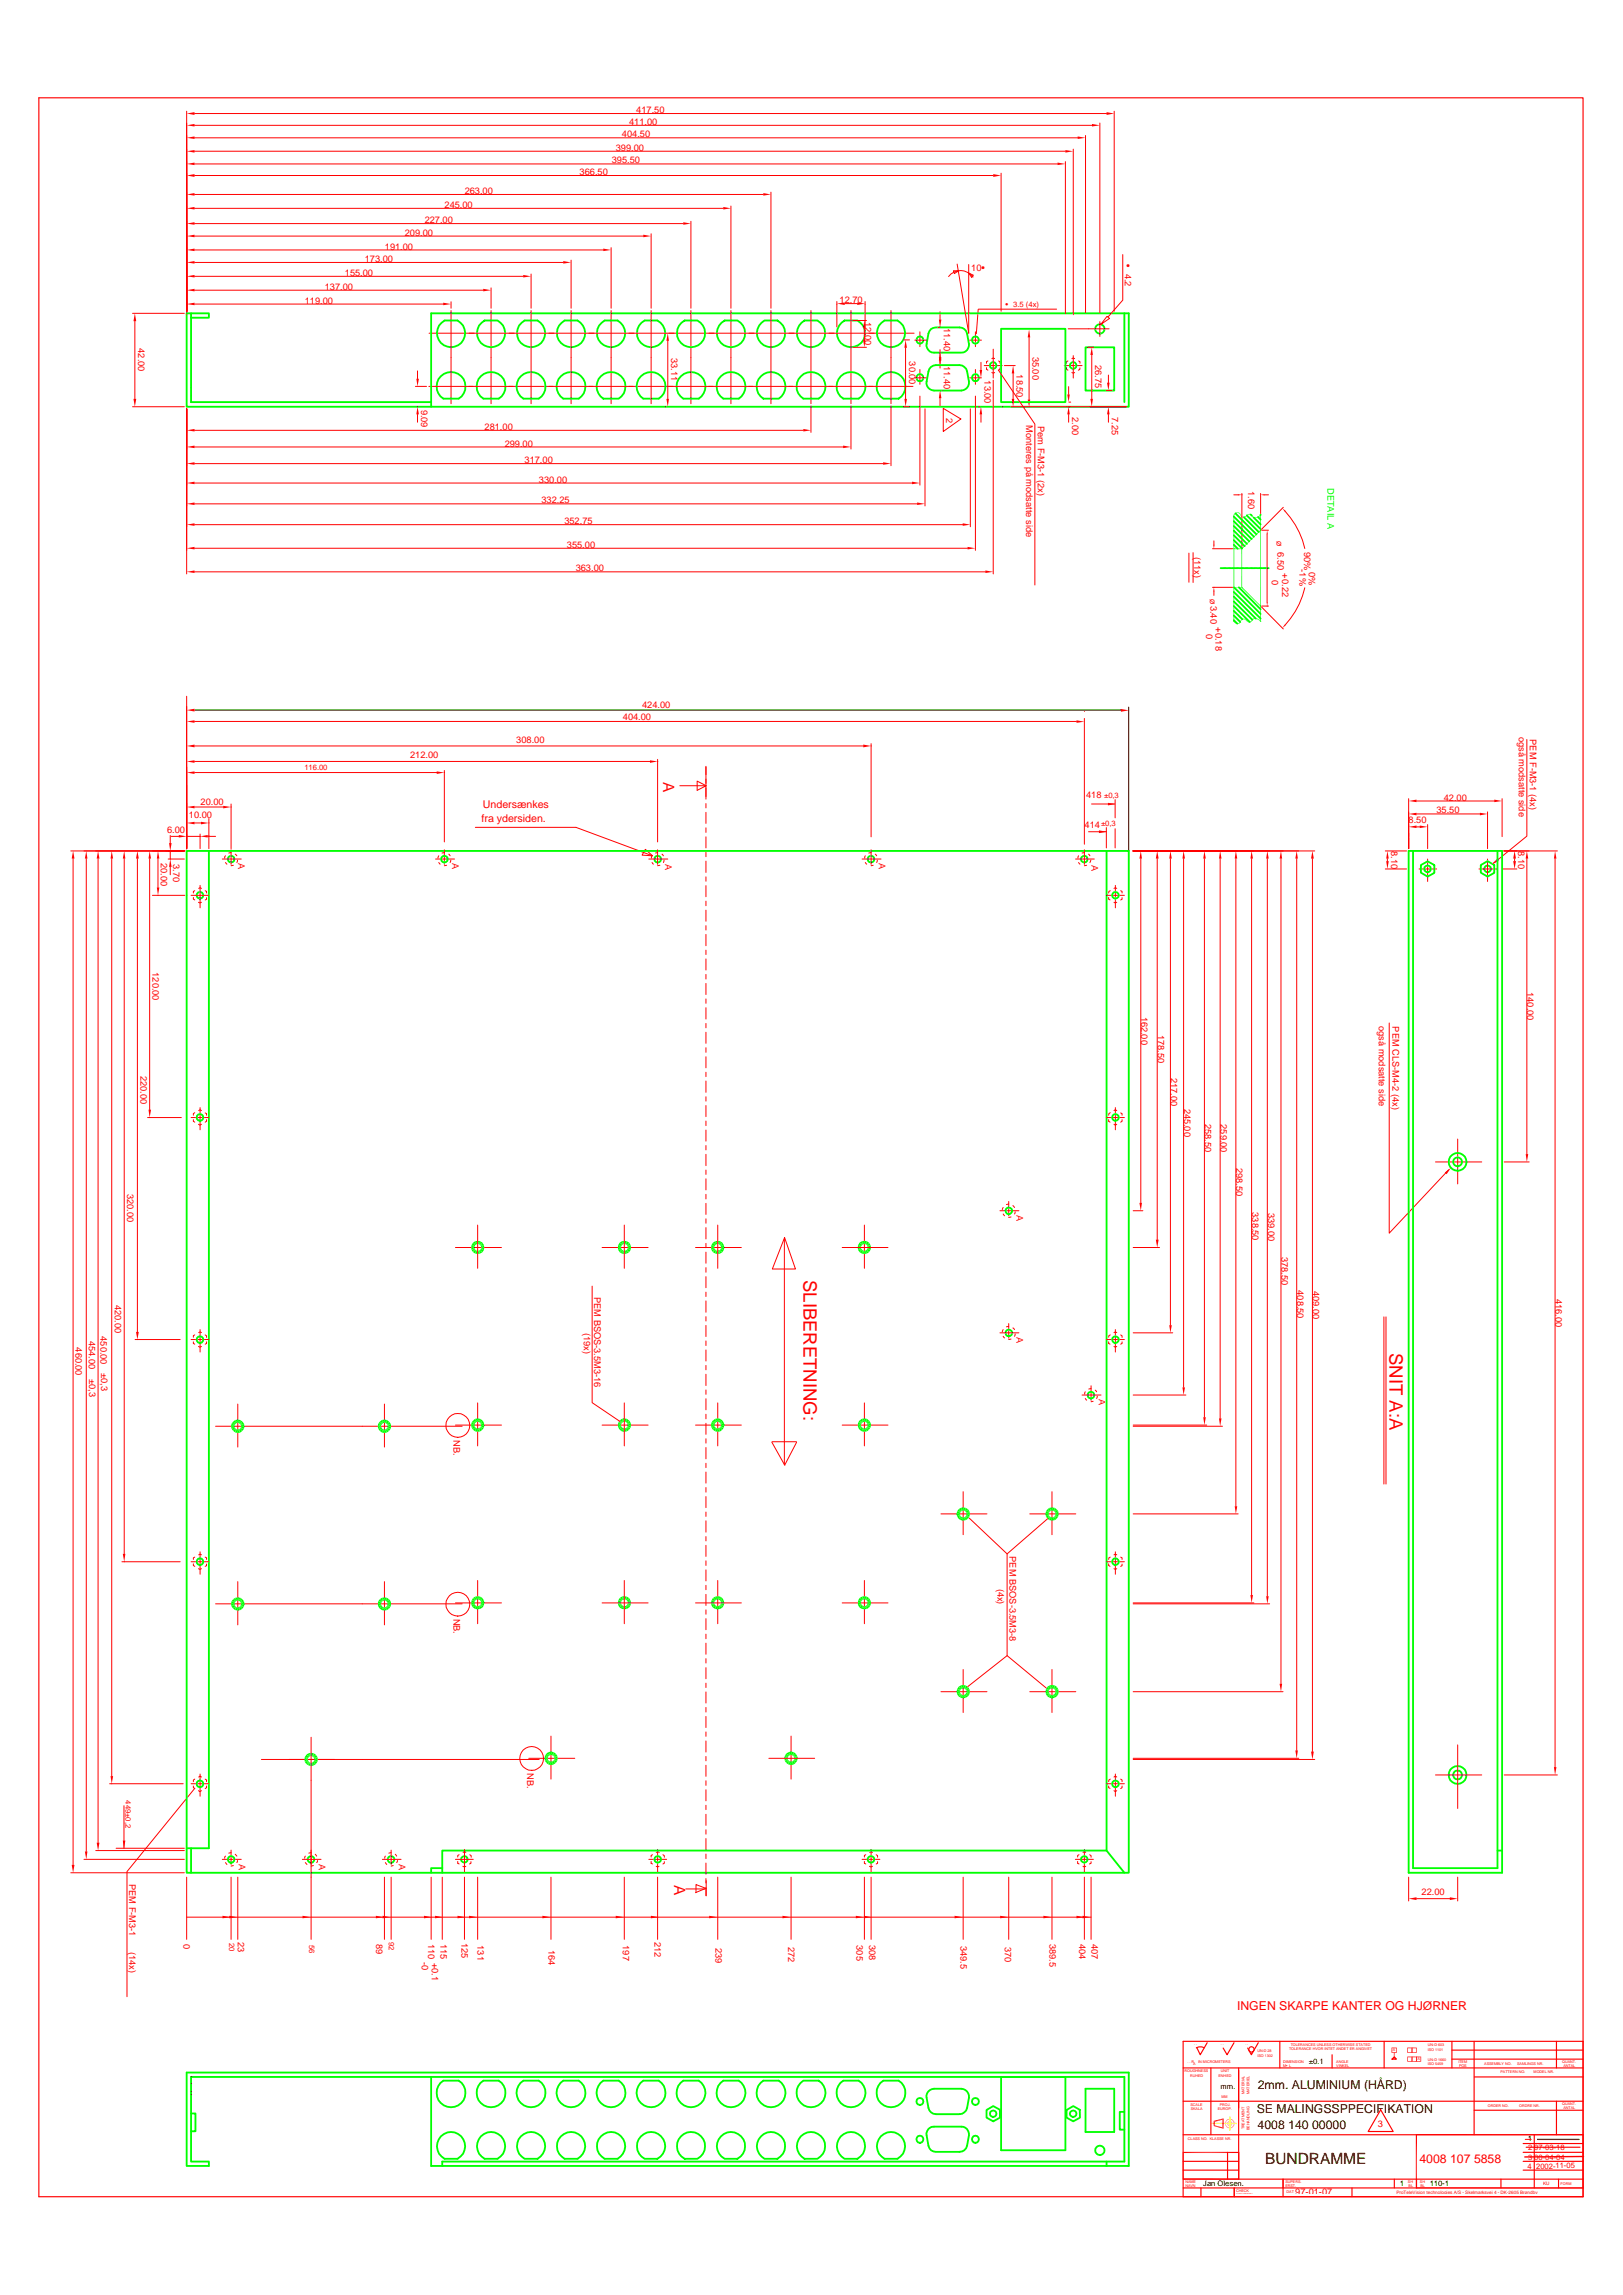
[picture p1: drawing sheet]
<svg xmlns="http://www.w3.org/2000/svg" width="297mm" height="420mm" viewBox="0 0 297 420" stroke-linecap="round" stroke-linejoin="round" font-family="sans-serif">
<defs><g id="words">
<g font-size="3.4" fill="#f00">
<text x="147.1" y="234.3" transform="rotate(90 147.1 234.3)">SLIBERETNING:</text>
<text x="254.3" y="247.7" transform="rotate(90 254.3 247.7)">SNIT A:A</text>
</g>
<g font-size="2.8" fill="#f00">
<text x="121.4" y="143.2" transform="rotate(90 121.4 143.2)">A</text>
<text x="123.4" y="345.1" transform="rotate(90 123.4 345.1)">A</text>
</g>
<text font-size="2.8" x="231.5" y="396.1">BUNDRAMME</text>
<g font-size="2.2" fill="#f00">
<text x="226.4" y="368">INGEN SKARPE KANTER OG HJØRNER</text>
<text x="259.8" y="396">4008 107 5858</text>
</g>
<g font-size="2.2">
<text x="230.2" y="382.5">2mm. ALUMINIUM (HÅRD)</text>
<text x="230" y="386.8">SE MALINGSSPPECIFIKATION</text>
<text x="230.2" y="389.7">4008 140 00000</text>
</g>
<g font-size="1.9" fill="#f00">
<text x="88.4" y="148">Undersænkes</text>
<text x="88.1" y="150.5">fra ydersiden.</text>
</g>
<g font-size="1.7" fill="#f00">
<text x="115.1" y="22.8">411.00</text>
<text x="116.5" y="20.7">417.50</text>
<text x="112" y="29.9">395.50</text>
<text x="112.7" y="27.6">399.00</text>
<text x="113.8" y="25.1">404.50</text>
<text x="85" y="35.5">263.00</text>
<text x="106.1" y="32">366.50</text>
<text x="77.7" y="40.9">227.00</text>
<text x="81.4" y="38.1">245.00</text>
<text x="66.8" y="48">173.00</text>
<text x="70.4" y="45.7">191.00</text>
<text x="74.1" y="43.1">209.00</text>
<text x="59.4" y="53">137.00</text>
<text x="63.1" y="50.5">155.00</text>
<text x="177.8" y="49.6">10•</text>
<text x="205.9" y="48.3" transform="rotate(90 205.9 48.3)">• 4.2</text>
<text x="55.8" y="55.6">119.00</text>
<text x="153.7" y="55.5">12.70</text>
<text x="158.3" y="59" transform="rotate(90 158.3 59)">12.00</text>
<text x="25.3" y="63.8" transform="rotate(90 25.3 63.8)">42.00</text>
<text x="122.9" y="65.5" transform="rotate(90 122.9 65.5)">33.11</text>
<text x="172.7" y="60.1" transform="rotate(90 172.7 60.1)">11.40</text>
<text x="189" y="65.3" transform="rotate(90 189 65.3)">35.00</text>
<text x="166.4" y="66.2" transform="rotate(90 166.4 66.2)">30.00</text>
<text x="172.7" y="67" transform="rotate(90 172.7 67)">11.40</text>
<text x="180.2" y="69.6" transform="rotate(90 180.2 69.6)">13.00</text>
<text x="186.1" y="68.5" transform="rotate(90 186.1 68.5)">18.50</text>
<text x="200.4" y="66.8" transform="rotate(90 200.4 66.8)">26.75</text>
<text x="77.1" y="75" transform="rotate(90 77.1 75)">9.09</text>
<text x="173.2" y="76.5" transform="rotate(90 173.2 76.5)">2</text>
<text x="187.8" y="77.9" transform="rotate(90 187.8 77.9)">Monteres på modsatte side</text>
<text x="196.2" y="76.3" transform="rotate(90 196.2 76.3)">2.00</text>
<text x="203.5" y="76.3" transform="rotate(90 203.5 76.3)">7.25</text>
<text x="88.7" y="78.7">281.00</text>
<text x="92.4" y="81.7">299.00</text>
<text x="189.9" y="78" transform="rotate(90 189.9 78)">Pem F-M3-1 (2x)</text>
<text x="96" y="84.8">317.00</text>
<text x="98.6" y="88.3">330.00</text>
<text x="228.4" y="90" transform="rotate(90 228.4 90)">1.60</text>
<text x="99.1" y="92.2">332.25</text>
<text x="103.3" y="96">352.75</text>
<text x="103.8" y="100.3">355.00</text>
<text x="218.5" y="101.9" transform="rotate(90 218.5 101.9)">(11x)</text>
<text x="233.6" y="99.1" transform="rotate(90 233.6 99.1)">ø 6.50</text>
<text x="238.7" y="101.1" transform="rotate(90 238.7 101.1)">90%</text>
<text x="105.4" y="104.6">363.00</text>
<text x="232.8" y="106.1" transform="rotate(90 232.8 106.1)">0</text>
<text x="234.7" y="105" transform="rotate(90 234.7 105)">+0.22</text>
<text x="237.8" y="104.2" transform="rotate(90 237.8 104.2)">-1%</text>
<text x="239.5" y="104.7" transform="rotate(90 239.5 104.7)">0%</text>
<text x="221.4" y="109.6" transform="rotate(90 221.4 109.6)">ø3.40</text>
<text x="220.7" y="116" transform="rotate(90 220.7 116)">0</text>
<text x="222.5" y="114.9" transform="rotate(90 222.5 114.9)">+0.18</text>
<text x="114" y="131.8">404.00</text>
<text x="117.5" y="129.6">424.00</text>
<text x="94.5" y="136">308.00</text>
<text x="278" y="134.9" transform="rotate(90 278 134.9)">også modsatte side</text>
<text x="280" y="135.3" transform="rotate(90 280 135.3)">PEM F-M3-1 (4x)</text>
<text x="75.1" y="138.9">212.00</text>
<text x="34.6" y="149.7">10.00</text>
<text x="36.7" y="147.4">20.00</text>
<text x="198.8" y="146.2">418</text>
<text x="262.9" y="148.9">35.50</text>
<text x="264.2" y="146.6">42.00</text>
<text x="30.6" y="152.6">6.00</text>
<text x="198.5" y="151.5">414</text>
<text x="254.6" y="155.9" transform="rotate(90 254.6 155.9)">8.10</text>
<text x="257.8" y="150.7">8.50</text>
<text x="277.8" y="155.9" transform="rotate(90 277.8 155.9)">8.10</text>
<text x="29.5" y="158" transform="rotate(90 29.5 158)">20.00</text>
<text x="31.7" y="158.2" transform="rotate(90 31.7 158.2)">3.70</text>
<text x="43.6" y="158" transform="rotate(90 43.6 158)">A</text>
<text x="82.8" y="158.1" transform="rotate(90 82.8 158.1)">A</text>
<text x="121.7" y="158.2" transform="rotate(90 121.7 158.2)">A</text>
<text x="160.8" y="158.1" transform="rotate(90 160.8 158.1)">A</text>
<text x="199.8" y="158.3" transform="rotate(90 199.8 158.3)">A</text>
<text x="27.9" y="178" transform="rotate(90 27.9 178)">120.00</text>
<text x="279.5" y="181.7" transform="rotate(90 279.5 181.7)">140.00</text>
<text x="208.9" y="186.1" transform="rotate(90 208.9 186.1)">162.00</text>
<text x="211.9" y="189.5" transform="rotate(90 211.9 189.5)">178.50</text>
<text x="252.3" y="187.8" transform="rotate(90 252.3 187.8)">også modsatte side</text>
<text x="254.8" y="187.9" transform="rotate(90 254.8 187.9)">PEM CLS-M4-2 (4x)</text>
<text x="25.7" y="197" transform="rotate(90 25.7 197)">220.00</text>
<text x="214.3" y="197.3" transform="rotate(90 214.3 197.3)">217.00</text>
<text x="216.7" y="202.9" transform="rotate(90 216.7 202.9)">245.00</text>
<text x="220.5" y="205.7" transform="rotate(90 220.5 205.7)">258.50</text>
<text x="223.4" y="205.8" transform="rotate(90 223.4 205.8)">259.00</text>
<text x="226.3" y="213.8" transform="rotate(90 226.3 213.8)">298.50</text>
<text x="23.3" y="218.5" transform="rotate(90 23.3 218.5)">320.00</text>
<text x="229.2" y="222" transform="rotate(90 229.2 222)">338.50</text>
<text x="186" y="222.5" transform="rotate(90 186 222.5)">A</text>
<text x="232.1" y="222.1" transform="rotate(90 232.1 222.1)">339.00</text>
<text x="234.5" y="230.1" transform="rotate(90 234.5 230.1)">378.50</text>
<text x="21" y="238.8" transform="rotate(90 21 238.8)">420.00</text>
<text x="108.8" y="237.4" transform="rotate(90 108.8 237.4)">PEM BSOS-3.5M3-16</text>
<text x="237.4" y="236.2" transform="rotate(90 237.4 236.2)">408.50</text>
<text x="240.3" y="236.3" transform="rotate(90 240.3 236.3)">409.00</text>
<text x="284.7" y="237.7" transform="rotate(90 284.7 237.7)">416.00</text>
<text x="16.3" y="245.5" transform="rotate(90 16.3 245.5)">454.00</text>
<text x="18.4" y="244.6" transform="rotate(90 18.4 244.6)">450.00</text>
<text x="106.8" y="244.1" transform="rotate(90 106.8 244.1)">(19x)</text>
<text x="186" y="244.8" transform="rotate(90 186 244.8)">A</text>
<text x="13.8" y="246.7" transform="rotate(90 13.8 246.7)">460.00</text>
<text x="18.5" y="251.3" transform="rotate(90 18.5 251.3)">±0,3</text>
<text x="16.3" y="252.4" transform="rotate(90 16.3 252.4)">±0,3</text>
<text x="201.1" y="256.2" transform="rotate(90 201.1 256.2)">A</text>
<text x="83" y="263.7" transform="rotate(90 83 263.7)">NB.</text>
<text x="184.7" y="284.9" transform="rotate(90 184.7 284.9)">PEM BSOS-3.5M3-8</text>
<text x="182.6" y="290.8" transform="rotate(90 182.6 290.8)">(4x)</text>
<text x="83" y="296.4" transform="rotate(90 83 296.4)">NB.</text>
<text x="96.5" y="324.6" transform="rotate(90 96.5 324.6)">NB.</text>
<text x="43.7" y="341.2" transform="rotate(90 43.7 341.2)">A</text>
<text x="58.4" y="341.2" transform="rotate(90 58.4 341.2)">A</text>
<text x="73" y="341.2" transform="rotate(90 73 341.2)">A</text>
<text x="23.6" y="344.9" transform="rotate(90 23.6 344.9)">PEM F-M3-1</text>
<text x="260.2" y="347">22.00</text>
<text x="23.6" y="357.3" transform="rotate(90 23.6 357.3)">(14x)</text>
<text x="33.6" y="355.9" transform="rotate(90 33.6 355.9)">0</text>
<text x="43.5" y="355.6" transform="rotate(90 43.5 355.6)">23</text>
<text x="68.8" y="355.9" transform="rotate(90 68.8 355.9)">89</text>
<text x="77.2" y="359.2" transform="rotate(90 77.2 359.2)">-0</text>
<text x="78.4" y="355.8" transform="rotate(90 78.4 355.8)">110</text>
<text x="79" y="359.4" transform="rotate(90 79 359.4)">+0.1</text>
<text x="80.6" y="355.8" transform="rotate(90 80.6 355.8)">115</text>
<text x="84.5" y="355.6" transform="rotate(90 84.5 355.6)">125</text>
<text x="87.4" y="356.2" transform="rotate(90 87.4 356.2)">131</text>
<text x="100.4" y="356.9" transform="rotate(90 100.4 356.9)">164</text>
<text x="114" y="356.2" transform="rotate(90 114 356.2)">197</text>
<text x="119.8" y="355.5" transform="rotate(90 119.8 355.5)">212</text>
<text x="130.9" y="356.7" transform="rotate(90 130.9 356.7)">239</text>
<text x="144.3" y="356.4" transform="rotate(90 144.3 356.4)">272</text>
<text x="156.8" y="356.2" transform="rotate(90 156.8 356.2)">305</text>
<text x="159.1" y="356" transform="rotate(90 159.1 356)">308</text>
<text x="175.8" y="356.2" transform="rotate(90 175.8 356.2)">349.5</text>
<text x="183.9" y="356.4" transform="rotate(90 183.9 356.4)">370</text>
<text x="192.1" y="355.9" transform="rotate(90 192.1 355.9)">389.5</text>
<text x="197.5" y="355.8" transform="rotate(90 197.5 355.8)">404</text>
<text x="199.8" y="355.9" transform="rotate(90 199.8 355.9)">407</text>
<text x="252.2" y="389.4">3</text>
<text x="237.1" y="401.9">97-01-07</text>
</g>
<text font-size="1.7" fill="#0f0" x="243" y="89.3" transform="rotate(90 243 89.3)">DETAIL A</text>
<g font-size="1.4" fill="#f00">
<text x="184" y="56.3">• 3.5 (4x)</text>
<text x="55.7" y="140.9">116.00</text>
<text x="202.1" y="146.1">±0,3</text>
<text x="201.5" y="151.3">±0,3</text>
<text x="23" y="329.6" transform="rotate(90 23 329.6)">449±0,2</text>
<text x="42" y="355.7" transform="rotate(90 42 355.7)">20</text>
<text x="56.6" y="356.1" transform="rotate(90 56.6 356.1)">56</text>
<text x="71.2" y="355.5" transform="rotate(90 71.2 355.5)">92</text>
<text x="279.7" y="393.6">2 97-03-18</text>
<text x="279.7" y="395.4">3 00-04-04</text>
<text x="279.6" y="397.1" transform="rotate(-1 279.6 397.1)">4 2002-11-05</text>
</g>
<g font-size="1.4">
<text x="239.6" y="377.9">±0.1</text>
<text x="223.4" y="382.4">mm.</text>
<text x="279.6" y="392">1</text>
<text x="220.2" y="400.2">Jan Olesen.</text>
<text x="256.2" y="400.2">1</text>
<text x="261.7" y="400.2">110-1</text>
</g>
<g font-size=".8" fill="#f00">
<text x="255.6" y="401.6">ProTeleVision technologies A/S - Skelmarksvej 4 - DK-2605 Brøndby</text>
<text x="282.4" y="400">KU</text>
</g>
<g font-size=".7" fill="#f00">
<text x="217.3" y="377.7">. . R</text>
<text x="218.6" y="374.5">. .</text>
<text x="219.3" y="377.7">IN MICROMETERS</text>
<text x="223.4" y="374.5">. .</text>
<text x="227.9" y="374.5">. .</text>
<text x="230.1" y="376.6">ISO 1302</text>
<text x="230.1" y="375.7">UN-D 28</text>
<text x="234.8" y="377.6">DIMENSION</text>
<text x="235.9" y="375.3">TOLERANCE HVOR INTET ANDET ER ANGIVET</text>
<text x="236.2" y="374.6">TOLERANCES UNLESS OTHERWISE STATED</text>
<text x="244.6" y="377.7">ANGLE</text>
<text x="254.9" y="375.5">A</text>
<text x="259.4" y="377.2">A</text>
<text x="261.3" y="377.3">UN-D 1660</text>
<text x="261.3" y="375.5">ISO 1101</text>
<text x="261.3" y="374.6">UN-D 603</text>
<text x="266.9" y="377.7">ITEM</text>
<text x="271.7" y="378">ASSEMBLY NO.</text>
<text x="277.7" y="378">SAMLINGS NR.</text>
<text x="285.9" y="377.6">QUANT.</text>
<text x="216.8" y="379.4">ROUGHNESS</text>
<text x="217.8" y="380.2">RUHED</text>
<text x="218.4" y="378">A</text>
<text x="223" y="380.2">ENHED</text>
<text x="223.4" y="379.4">UNIT</text>
<text x="227.8" y="383.4" transform="rotate(-90 227.8 383.4)">MATERIAL</text>
<text x="228.7" y="383.4" transform="rotate(-90 228.7 383.4)">MATERIEL</text>
<text x="234.8" y="378.3">M•L</text>
<text x="244.6" y="378.3">VINKEL</text>
<text x="261.3" y="378.1">ISO 5459</text>
<text x="267" y="378.3">POS</text>
<text x="274.6" y="379.6">PATTERN NO.</text>
<text x="280.7" y="379.6">MODEL NR.</text>
<text x="286.1" y="378.4">ANTAL</text>
<text x="217.9" y="385.5">SCALE</text>
<text x="217.9" y="386.3">SKALA</text>
<text x="222.9" y="386.3">EUROP.</text>
<text x="223.2" y="385.5">PROJ.</text>
<text x="223.6" y="384.1">MM</text>
<text x="227.8" y="389.8" transform="rotate(-90 227.8 389.8)">TREATMENT</text>
<text x="272.3" y="385.7">ORDER NO.</text>
<text x="278" y="385.7">ORDRE NR.</text>
<text x="285.9" y="385.4">QUANT.</text>
<text x="286.1" y="386.1">ANTAL</text>
<text x="217.4" y="391.8">CLASS NO. KLASSE NR.</text>
<text x="228.7" y="390" transform="rotate(-90 228.7 390)">BEHANDLING</text>
<text x="217" y="400.3">NAVN</text>
<text x="217" y="399.6">NAME</text>
<text x="226.2" y="402">KONTROL</text>
<text x="226.2" y="401.2">CHECK</text>
<text x="235.2" y="400.3">ERST.</text>
<text x="235.2" y="399.6">SUPERS.</text>
<text x="235.5" y="401.6">DAT</text>
<text x="257.7" y="399.6">SH</text>
<text x="257.8" y="400.3">BL</text>
<text x="259.9" y="399.6">SH</text>
<text x="260" y="400.3">BL</text>
<text x="285.6" y="400">FORM</text>
</g>
</g></defs>
<path d="M41.3 156.7l-.2 .4M41.3 157.9l.2 .3M42.3 156.1l-.4 .1M42.7 158.4l-.4 .1M43.1 156.4l.2 .3M43.5 157.5l-.2 .4" fill="none" stroke="#f00" stroke-width=".18"/>
<path d="M42.2 158.5h.1z" fill="#f00"/>
<g fill="none" stroke="#0f0" stroke-width=".34">
<path d="M257.8 155.8h17.1M274.1 338.8h.8M257.8 342.9h17.1"/>
<circle cx="42.3" cy="157.3" r=".62"/>
</g>
<path d="M30.8 157.3h2.9M30.8 155.8h2.9M31.2 153v1.3M31.2 158.7v1.4M40.7 157.3h3.5M42.3 155.6v2.6" fill="none" stroke="#f00" stroke-width=".18"/>
<g fill="#f00">
<path d="M31.2 157.3l.2 1.4h-.5z"/>
<path d="M30.9 154.3h.5l-.2 1.5z"/>
</g>
<path d="M30.3 155.8h3.4M31.2 155.8v1.5M31.3 153.1h1.4M34.2 152.7v2.7M36.6 152.7v2.7M38 153.1h1.5" fill="none" stroke="#f00" stroke-width=".18"/>
<path d="M34.2 163.9h.1" fill="none" stroke="#000" stroke-width=".18"/>
<g fill="#f00">
<path d="M36.6 153.1l1.4-.2v.4z"/>
<path d="M32.7 152.9l1.5 .2-1.5 .2z"/>
</g>
<path d="M34.2 153.1h2.5M34.2 147v8.4M35.6 150.7h1.2M38.2 153v2.4" fill="none" stroke="#f00" stroke-width=".18"/>
<g fill="#f00">
<path d="M34.2 150.7l1.4-.2v.4z"/>
<path d="M36.8 150.5l1.4 .2-1.4 .2z"/>
</g>
<path d="M38.2 155.8h.1" fill="none" stroke="#000" stroke-width=".18"/>
<path d="M38.2 150.7h.1M38.2 149.9v3.2M257.8 146.2v7M259.2 146.6h14.3M274.9 146.2v7" fill="none" stroke="#f00" stroke-width=".18"/>
<g fill="#f00">
<path d="M257.8 146.6l1.4-.2v.5z"/>
<path d="M273.5 146.4l1.4 .2-1.4 .3z"/>
</g>
<path d="M253.5 155.8h3.9M253.5 159.1h3.9M253.9 157.2v.4" fill="none" stroke="#f00" stroke-width=".18"/>
<g fill="#f00">
<path d="M253.9 155.8l.3 1.4h-.5z"/>
<path d="M253.7 157.6h.5l-.3 1.5z"/>
</g>
<path d="M124.4 143.8h4.8l-1.6 .9v-1.7l1.6 .8M275 155.8h2.6M275 159.1h2.6M277.2 157.2v.4M262.7 212.7h8.5M266.8 208.5v8.2M253.3 241.1v30.6M253.7 241.1v30.6M125.5 345.8h3.5M129.1 345.7l-1.8 .8M129.2 345.7l-1.8-.7v1.5M129.2 344.3v2.8" fill="none" stroke="#f00" stroke-width=".18"/>
<g fill="none" stroke="#0f0" stroke-width=".34">
<circle cx="266.8" cy="212.7" r="1.63"/>
<circle cx="266.8" cy="212.7" r=".81"/>
</g>
<g fill="#f00">
<path d="M277.2 155.8l.3 1.4h-.6z"/>
<path d="M276.9 157.6h.6l-.3 1.5z"/>
</g>
<path d="M279.4 135.4v17.7l-6.1 5M34.2 143.8v11.6M35.6 147.7h5.3M42.3 147.2v8.2M257.8 152.5v2.9v-2M259.7 159.1h3.2M261.3 157.3v4.1M270.7 159.1h3.2M272.2 157.3v4.1M35.6 327.4l-12.4 15.2v22.9" fill="none" stroke="#f00" stroke-width=".18"/>
<g fill="none" stroke="#0f0" stroke-width=".34">
<path d="M260.1 158.4l1.2-.7 1.2 .7v1.4l-1.2 .7-1.2-.7zM271 158.4l1.2-.8 1.3 .8v1.4l-1.3 .7-1.2-.7z"/>
<circle cx="261.3" cy="159.1" r=".62"/>
<circle cx="272.3" cy="159.1" r=".62"/>
</g>
<path d="M206.6 155.8h.1" fill="none" stroke="#000" stroke-width=".18"/>
<g fill="#f00">
<path d="M34.2 147.7l1.4-.2v.5z"/>
<path d="M40.9 147.5l1.4 .2-1.4 .3z"/>
</g>
<path d="M35 73.6h.1M35 72.4h.1M35 71.1h.1M35 71h.1M35 70.4h.1M42.3 155.8h.1" fill="none" stroke="#000" stroke-width=".18"/>
<path d="M35.6 132.1h161.4M42.3 147.7h.1M87 151.5h18.4l14 5.2-1.3-1.2-.6 1 1.8 .2M254.3 187.3v38.5l10.8-11.6M143.6 226.9v41.2M143.6 226.6l2 5.7h-4.2zM141.3 264l2.3 4.3M141.3 263.9h4.5M145.8 264l-2.2 4.2" fill="none" stroke="#f00" stroke-width=".18"/>
<path d="M34.2 57.4v17.1h172.4v-17.1M35 58.2v15.4M205.8 57.4v16.2" fill="none" stroke="#0f0" stroke-width=".34"/>
<g fill="#f00">
<path d="M34.2 132.1l1.4-.2v.4z"/>
<path d="M197 131.9l1.5 .2-1.5 .2z"/>
</g>
<path d="M35.6 136.6h122.4M198.5 130.2h.1" fill="none" stroke="#f00" stroke-width=".18"/>
<path d="M158 136.3l1.4 .3-1.4 .2z" fill="#f00"/>
<path d="M35.6 139.4h83.4M159.4 136.6h.1" fill="none" stroke="#f00" stroke-width=".18"/>
<g fill="#f00">
<path d="M34.2 139.4l1.4-.2v.5z"/>
<path d="M119 139.2l1.4 .2-1.4 .3z"/>
</g>
<path d="M120.4 139.4h.1M34.2 141.1v14.3M35.6 141.4h44.3" fill="none" stroke="#f00" stroke-width=".18"/>
<g fill="#f00">
<path d="M34.2 141.4l1.4-.2v.5z"/>
<path d="M79.9 141.2l1.4 .2-1.4 .3z"/>
</g>
<path d="M120.4 139v15.1M159.4 136.1v17.1M198.5 131.5v23.1M20.4 157.2v168M43.4 155.8h.1M43.6 155.8h.1M81.3 141.4h.1M81.3 141.1v13" fill="none" stroke="#f00" stroke-width=".18"/>
<g fill="#f00">
<path d="M20.4 155.8l.3 1.4h-.5z"/>
<path d="M20.2 325.2h.5l-.3 1.4z"/>
</g>
<path d="M22.7 157.2v127.3M43.8 155.8h.1M20.4 326.6h.1" fill="none" stroke="#f00" stroke-width=".18"/>
<g fill="#f00">
<path d="M22.7 155.8l.2 1.4h-.4z"/>
<path d="M22.5 284.5h.4l-.2 1.4z"/>
</g>
<path d="M25.1 157.2v86.6M42 155.8h.1M22.3 285.9h10.7M20.1 326.6h13.4" fill="none" stroke="#f00" stroke-width=".18"/>
<g fill="#f00">
<path d="M25.1 155.8l.3 1.4h-.5z"/>
<path d="M24.9 243.8h.5l-.3 1.4z"/>
</g>
<path d="M27.4 157.2v46M25.1 245.2h.1" fill="none" stroke="#f00" stroke-width=".18"/>
<g fill="#f00">
<path d="M27.4 155.8l.2 1.4h-.4z"/>
<path d="M27.2 203.2h.4l-.2 1.4z"/>
</g>
<path d="M27.9 155.8h6M28.9 157.2v5.3M38.5 155.8h.1M27.9 163.9h6M27.4 204.6h.1" fill="none" stroke="#f00" stroke-width=".18"/>
<g fill="#f00">
<path d="M28.9 155.8l.3 1.4h-.5z"/>
<path d="M28.7 162.5h.5l-.3 1.4z"/>
</g>
<path d="M257.8 151v4.4M259.2 151.4h.6M261.3 151v4.4M28.9 163.9h.1M27 204.6h6.2M24.7 245.2h8.3" fill="none" stroke="#f00" stroke-width=".18"/>
<path d="M7.1 17.9h282.6v384.3h-282.6z" fill="none" stroke="#f00" stroke-width=".21"/>
<g fill="#f00">
<path d="M257.8 151.4l1.4-.3v.5z"/>
<path d="M259.8 151.1l1.5 .3-1.5 .2z"/>
</g>
<path d="M257.8 148.6v6.8M259.2 149h11.6M272.2 148.6v6.8" fill="none" stroke="#f00" stroke-width=".18"/>
<g fill="#f00">
<path d="M257.8 149l1.4-.2v.5z"/>
<path d="M270.8 148.8l1.4 .2-1.4 .3z"/>
<path d="M34.2 136.6l1.4-.3v.5z"/>
</g>
<path d="M34.2 129.3v25.9" fill="none" stroke="#f00" stroke-width=".18"/>
<path d="M35.6 130h169.5M206.6 129.5v26.3" fill="none" stroke="#000" stroke-width=".18"/>
<g fill="#f00">
<path d="M34.2 130l1.4-.2v.5z"/>
<path d="M205.1 129.8l1.5 .2-1.5 .3z"/>
</g>
<g fill="none" stroke="#f00" stroke-width=".18">
<path d="M174.5 49.6h1l-.8 .5zM201.3 58.9v2.7M202.6 57.9l.5 .4-1.6 1.1zM167.4 62.3h2.1M168.4 60.7v2.8M177.5 62.3h2.1M178.5 60.7v2.8M199.3 60.2h3.7M34.2 127.5v27.9M199.2 152.3h3.3M199.8 147.2h4.2M202.5 151.5v3.7"/>
<path d="M204.1 151.7v3.5"/>
</g>
<g fill="none" stroke="#0f0" stroke-width=".34">
<path d="M170.4 60.2l.9-.3h4.3a1.39 1.39 0 0 1 1.4 1.2l.3 1.8a1.4 1.4 0 0 1-1.4 1.7h-5a1.39 1.39 0 0 1-1.3-1.7l.3-1.9z"/>
<circle cx="168.4" cy="62.3" r=".64"/>
<circle cx="178.5" cy="62.3" r=".64"/>
<circle cx="201.3" cy="60.2" r=".86"/>
</g>
<g fill="#0f0">
<path d="M225.8 107.7l1.4-.1z"/>
<path d="M225.8 107.6h1.4z"/>
<path d="M230.5 113.5l.3 .2-.2 .1z"/>
<path d="M230.5 113.5l.1 .3-.1-.2z"/>
<path d="M230.3 113.3l.2 .2v.1z"/>
<path d="M230.3 113.3l.2 .3-.3-.2z"/>
<path d="M229.6 113.2l.7 .1-.1 .1z"/>
<path d="M229.6 113.2l.6 .2-.6-.1z"/>
<path d="M229.3 113.3l.3-.1v.1z"/>
<path d="M229.3 113.3h.3l-.2 .1z"/>
<path d="M229.3 113.3l.1 .1-.3 .2z"/>
<path d="M229.1 113.6l.3-.2-.2 .2z"/>
<path d="M228.6 113.8l.3 .1-.3 .1z"/>
<path d="M228.6 113.8l.3-.1v.2z"/>
<path d="M228.9 113.7l.3-.1-.3 .3z"/>
<path d="M228.9 113.7l.3-.1z"/>
<path d="M228.1 113.7l.1-.1 .1 .3z"/>
<path d="M228.2 113.6l.1 .3z"/>
<path d="M228.4 113.8l.2 .2-.3-.1z"/>
<path d="M228.4 113.8h.2v.2z"/>
<path d="M228 113.4l.2 .2-.1 .1z"/>
<path d="M228 113.4l.1 .3z"/>
<path d="M227.7 113.2l.3 .2-.1 .1z"/>
<path d="M227.7 113.2l.2 .3-.2-.1z"/>
<path d="M227.4 113.3l.3-.1v.2z"/>
<path d="M227.4 113.3l.3 .1z"/>
<path d="M227.1 113.5l.3-.2v.1z"/>
<path d="M227.1 113.5l.3-.1-.2 .2z"/>
<path d="M227.1 113.5l.1 .1-.2 .1z"/>
<path d="M227 113.7l.2-.1z"/>
<path d="M226.4 114.1l.3 .1h-.3z"/>
<path d="M226.4 114.1h.3v.1z"/>
<path d="M226.7 114.1l.2-.1-.2 .2z"/>
<path d="M226.7 114.1l.2-.1z"/>
<path d="M226.9 114l.2-.2-.2 .2z"/>
<path d="M227 113.7l.1 .1-.2 .2z"/>
<path d="M226.1 114l.3 .2-.3-.1z"/>
<path d="M226.1 114l.3 .1v.1z"/>
<path d="M225.8 113.8l.1-.1 .2 .4z"/>
<path d="M225.9 113.7l.2 .3v.1z"/>
<path d="M230.2 94.6l.3-.1-.2 .2z"/>
<path d="M230.2 94.6l.3-.2v.1z"/>
<path d="M230.5 94.4l.3-.1-.3 .2z"/>
<path d="M230.6 94.2l.2 .1-.3 .1z"/>
<path d="M229.6 94.7h.7z"/>
<path d="M229.6 94.7l.6-.1 .1 .1z"/>
<path d="M229.1 94.4h.1l.1 .3z"/>
<path d="M229.2 94.4l.2 .2-.1 .1z"/>
<path d="M229.4 94.6l.2 .2-.3-.1z"/>
<path d="M229.4 94.6l.2 .2z"/>
<path d="M228.9 94.1l.3 .3h-.1z"/>
<path d="M228.9 94.1l.2 .3z"/>
<path d="M228.6 94.1h.3v.2z"/>
<path d="M228.6 94.1l.3 .2-.3-.1z"/>
<path d="M228.3 94.1h.3v.1z"/>
<path d="M228.3 94.1l.3 .1z"/>
<path d="M228.1 94.4l.2-.3 .1 .1z"/>
<path d="M228.1 94.4l.3-.2z"/>
<path d="M227.7 94.6l.3 .1h-.3z"/>
<path d="M227.7 94.6l.2-.1 .1 .2z"/>
<path d="M227.9 94.5l.3-.1-.2 .3z"/>
<path d="M228.1 94.4h.1l-.3 .1z"/>
<path d="M227 94.2l.1 .3z"/>
<path d="M227.1 94.2l.1 .2-.1 .1z"/>
<path d="M227.2 94.4l.2 .3-.3-.2z"/>
<path d="M227.2 94.4l.2 .3z"/>
<path d="M227.4 94.6l.3 .1h-.3z"/>
<path d="M227.4 94.6h.3v.1z"/>
<path d="M226.9 94l.2 .2z"/>
<path d="M226.9 94.1v-.1l.1 .2z"/>
<path d="M226.7 93.8l.2 .2v.1z"/>
<path d="M226.7 93.8l.2 .3-.2-.2z"/>
<path d="M226.4 93.8h.3v.1z"/>
<path d="M226.4 93.8l.3 .1z"/>
<path d="M226.1 93.9h.3z"/>
<path d="M226.1 93.9h.3l-.3 .1z"/>
<path d="M226.1 93.9v.1l-.3 .2z"/>
<path d="M225.8 94.2l.3-.2-.2 .3z"/>
</g>
<path d="M225.8 94.2v19.5M230.7 94.2v19.5M227.3 100.5v7" fill="none" stroke="#0f0" stroke-width=".18"/>
<g fill="#0f0">
<path d="M225.8 100.5l1.5-.1v.1z"/>
<path d="M225.8 100.4h1.5l-1.5 .1z"/>
<path d="M227.2 100.4l3.5-3.4-3.4 3.5z"/>
<path d="M230.7 97l.1 .1-3.5 3.4z"/>
<path d="M227.3 107.5l3.5 3.4-3.6-3.3z"/>
<path d="M227.2 107.6l3.6 3.3-.1 .1z"/>
</g>
<path d="M221.9 107.5h3.7M221.9 100.5h3.7" fill="none" stroke="#f00" stroke-width=".18"/>
<g fill="none" stroke="#0f0" stroke-width=".34">
<path d="M223.4 104h.6M224.1 104h.1M224.3 104h.5M224.9 104h.1M225.1 104h.5M225.7 104h.1M225.9 104h.5M226.5 104h.1M226.7 104h.5M227.3 104h.2M227.5 104h.5M228.1 104h.2"/>
<path d="M228.3 104h.6M229 104h.1M229.2 104h.5M229.8 104h.1M230 104h.5M230.6 104h.1M230.8 104h.5M231.4 104h.1M231.6 104h.6"/>
</g>
<path d="M222 99.7h.3l-.1 .8z" fill="#f00"/>
<path d="M222.2 99v.7M222.2 107.5h.1" fill="none" stroke="#f00" stroke-width=".18"/>
<path d="M222.2 107.5l.1 .8h-.3z" fill="#f00"/>
<path d="M227.3 90.3v9.9M227.3 90.6h.1M231.9 97.8v12.4M235.2 93.6a15.1 15.1 0 0 1 3.6 6.8M222.2 108.3v.7M230.9 111.1l4 4M238.8 107.6a15 15 0 0 1-3.6 6.8" fill="none" stroke="#f00" stroke-width=".18"/>
<g fill="none" stroke="#0f0" stroke-width=".34">
<path d="M225.8 94.6l3.7 3.7M225.8 95.4l3.3 3.3M225.8 96.3l2.8 2.8M225.8 97.2l2.4 2.4M225.8 98l2 2M225.8 98.9l1.5 1.5M225.8 99.7l.7 .8M226.1 94l3.9 3.8M227.7 94.7l2.7 2.7M228.2 94.4l2.5 2.5M228.9 94.2l.2 .2M229.4 94.7l1.3 1.3"/>
<path d="M230.3 94.7l.4 .4M230.7 94.3h.1M225.8 108.4l4.9 4.8M225.8 109.2l4 4M225.8 110.1l3.4 3.4M225.8 111l2.9 2.9M225.8 111.8l1.6 1.6M225.8 112.7l1.2 1.2M225.8 113.5l.6 .7M225.8 107.5l4.9 4.9M226.7 107.5l4 4"/>
</g>
<path d="M226.6 90.5l.7 .1-.7 .1z" fill="#f00"/>
<path d="M225.8 90.6h.8M234.9 92.9l-4 4" fill="none" stroke="#f00" stroke-width=".18"/>
<g fill="#f00">
<path d="M234.7 93l.6 .5-.2 .2z"/>
<path d="M230.7 90.6l.7-.1v.2z"/>
</g>
<path d="M230.7 90.3v3.7M231.4 90.6h.8" fill="none" stroke="#f00" stroke-width=".18"/>
<path d="M230.7 97.1h.1M230.7 94.2h.1" fill="none" stroke="#0f0" stroke-width=".18"/>
<path d="M231.9 97.1l.1 .7h-.2z" fill="#f00"/>
<path d="M230.9 97.1h1.3M231.9 111h.1" fill="none" stroke="#f00" stroke-width=".18"/>
<path d="M225.8 100.5h.1M225.8 107.5h.1M227.3 100.5h.1M227.3 107.5h.1M230.7 111h.1" fill="none" stroke="#0f0" stroke-width=".18"/>
<path d="M231.8 110.2h.2l-.1 .8z" fill="#f00"/>
<path d="M230.9 111h1.3" fill="none" stroke="#f00" stroke-width=".18"/>
<path d="M225.8 113.7h.1" fill="none" stroke="#0f0" stroke-width=".18"/>
<path d="M235.1 114.3l.2 .2-.6 .5z" fill="#f00"/>
<path d="M230.7 113.7h.1" fill="none" stroke="#0f0" stroke-width=".18"/>
<path d="M171.7 59.9h.3M172 57.1v1.4M172 66v1.4M172.4 64.6h.1" fill="none" stroke="#f00" stroke-width=".18"/>
<g fill="#f00">
<path d="M171.8 58.5h.5l-.3 1.4z"/>
<path d="M172 64.6l.3 1.4h-.5z"/>
</g>
<g fill="none" stroke="#f00" stroke-width=".18">
<path d="M173.6 50.6a2.77 2.77 0 0 1 4.5 .1M177.3 50l.8 .4-.3 .4zM179 56.6l-.3 4.5M159 61h8.3M180.1 66.9h3.3M180.6 67.3v.3l.2 .2M180.8 66.1l-.2 .1v.3M181.5 68.2l.3 .1 .2-.1M181.5 65.7l.3-.2 .2 .2M182.8 66.1l.2 .1v.3M183 67.4v.2l-.2 .2M194.8 66.9h3.2"/>
<path d="M195.2 67.3v.3l.3 .2M195.5 66.1l-.3 .1v.3M196.2 68.2l.2 .1 .3-.1M196.2 65.7l.2-.2 .3 .2M196.4 65.1v4.1M197.4 66.1l.3 .1v.3M197.7 67.4l-.1 .2-.2 .2M217.6 101.3v5.3M218.4 101.2v5.4M204.1 146.4v3.3"/>
</g>
<path d="M281.4 391.7h7.6" fill="none" stroke="#000" stroke-width=".25"/>
<g fill="none" stroke="#0f0" stroke-width=".34">
<circle cx="181.8" cy="66.9" r=".6"/>
<circle cx="196.4" cy="66.9" r=".6"/>
</g>
<path d="M183.8 74.4v.1z" fill="#f00"/>
<path d="M121.8 61h.1M121.8 74.5h.1M122.2 62.4v10.6M183.4 74.5h.1" fill="none" stroke="#f00" stroke-width=".18"/>
<g fill="#f00">
<path d="M122.2 61l.2 1.4h-.4z"/>
<path d="M122 73h.4l-.2 1.5z"/>
</g>
<path d="M24.3 57.4h9.4M24.7 58.8v14.2M24.3 74.5h9.4" fill="none" stroke="#f00" stroke-width=".18"/>
<g fill="#f00">
<path d="M24.4 73h.5l-.2 1.5z"/>
<path d="M24.7 57.4l.2 1.4h-.5z"/>
</g>
<path d="M258.6 342h15.5" fill="none" stroke="#0f0" stroke-width=".34"/>
<g fill="#f00">
<path d="M273 158.2l1-1 .3 .4z"/>
<path d="M264.4 214.7l1.2-.9-.8 1.2z"/>
</g>
<g fill="none" stroke="#0f0" stroke-width=".34">
<path d="M78.9 57.4h127.7M34.2 155.8h172.4v187.1h-172.4zM38.2 155.8v182.6M202.5 155.8v183"/>
<circle cx="266.7" cy="324.9" r=".81"/>
<circle cx="266.8" cy="324.9" r="1.63"/>
</g>
<path d="M80.3 156.7l-.2 .4M80.3 157.9l.3 .3M81.3 156.1l-.4 .1M81.7 158.4l-.4 .1M82.1 156.4l.3 .3M82.5 157.5l-.1 .4M129.2 140.4v5.4M266.8 319.4v11.7M262.7 325h8.5" fill="none" stroke="#f00" stroke-width=".18"/>
<path d="M79.7 157.3h3.5M81.3 155.6v2.6M118.7 157.3h3.5M119.3 156.7l-.1 .4M119.3 157.9l.3 .3M120.4 155.6v2.6M120.4 156.1l-.4 .1M120.8 158.4l-.4 .1M121.2 156.4l.2 .3M121.5 157.5l-.1 .4" fill="none" stroke="#f00" stroke-width=".18"/>
<g fill="none" stroke="#0f0" stroke-width=".34">
<circle cx="81.3" cy="157.3" r=".62"/>
<circle cx="120.4" cy="157.3" r=".62"/>
</g>
<path d="M120.3 158.5h.1z" fill="#f00"/>
<circle cx="159.4" cy="157.3" r=".62" fill="none" stroke="#0f0" stroke-width=".34"/>
<path d="M157.8 157.3h3.4M158.4 156.7l-.2 .4M158.4 157.9l.2 .3M159.4 155.6v2.6M159.4 156.1l-.4 .1M159.8 158.4l-.4 .1M160.2 156.4l.2 .3M160.6 157.5l-.2 .4" fill="none" stroke="#f00" stroke-width=".18"/>
<circle cx="198.4" cy="157.3" r=".62" fill="none" stroke="#0f0" stroke-width=".34"/>
<path d="M196.8 157.3h3.5M197.4 156.7l-.1 .4M197.4 157.9l.3 .3M198.5 155.6v2.6M198.5 156.1l-.5 .1M198.9 158.4l-.4 .1M199.2 156.4l.3 .3M199.6 157.5l-.1 .4" fill="none" stroke="#f00" stroke-width=".18"/>
<path d="M198.4 158.5h.1z" fill="#f00"/>
<g fill="none" stroke="#f00" stroke-width=".18">
<path d="M17.5 155.8h16.2M17.9 157.2v180.2M129.2 140.3v1.5M129.2 142.6v.8M129.2 144.2v2.1M129.2 147.1v.8M129.2 148.7v2M129.2 151.6v.8M129.2 153.2v2M129.2 156v.8M129.2 157.6v2.1M35 163.9h3.2"/>
<path d="M35.4 164.3v.3l.2 .2M35.6 163.1l-.2 .1v.3M36.3 165.2l.3 .1 .3-.1M36.4 162.6l.2-.1 .3 .1M36.6 162.1v4.1M37.5 163.1l.3 .1v.3M37.8 164.3v.3l-.3 .2M129.2 160.5v.8M129.2 162.1v2.1M129.2 165v.8M129.2 166.6v2.1M129.2 169.5v.8"/>
<path d="M129.2 171.1v2M129.2 173.9v.9M129.2 175.6v2M129.2 178.4v.8M202.5 163.9h3.3M202.9 164.3v.3l.3 .2M203.2 163.1l-.3 .1v.3M203.9 165.2l.2 .1 .3-.1M203.9 162.6l.2-.1 .3 .1M204.1 162.1v4.1M205.1 163.1l.3 .1v.3M205.4 164.3v.3l-.3 .2"/>
<path d="M129.2 180v2.1M129.2 182.9v.8M129.2 184.5v2.1M129.2 187.4v.8M129.2 189v2M129.2 191.8v.9M129.2 193.5v2M129.2 196.3v.8M129.2 197.9v2.1M35 204.6h3.2M35.4 205v.3l.2 .1M35.6 203.7l-.2 .2v.3"/>
<path d="M36.3 205.8l.3 .2 .3-.2M36.4 203.3l.2-.1 .3 .1M36.6 202.8v4M37.5 203.8l.3 .1v.3M37.8 205v.3l-.3 .1M129.2 200.8v.8M129.2 202.4v2M129.2 205.2v.9M129.2 206.9v2M129.2 209.7v.8M129.2 211.3v2.1M129.2 214.2v.8"/>
<path d="M129.2 215.8v2M129.2 218.7v.8M202.5 204.6h3.3M202.9 205v.3l.3 .1M203.2 203.7l-.3 .2v.3M203.9 205.8l.2 .2 .3-.2M203.9 203.3l.2-.1 .3 .1M204.1 202.8v4M205.1 203.8l.3 .1v.3M205.4 205v.3l-.3 .1M129.2 220.3v2M129.2 223.1v.8"/>
<path d="M129.2 224.7v2.1M129.2 227.6v.8M129.2 229.2v2.1M129.2 232.1v.8M129.2 233.7v2.1M129.2 236.6v.8M129.2 238.2v2M35 245.2h3.2M35.4 245.7v.3l.2 .1M35.6 244.4l-.2 .1v.3M36.3 246.5l.3 .1 .3-.1M36.4 244l.2-.2 .3 .2"/>
<path d="M36.6 243.4v4.1M37.5 244.4l.3 .2v.3M37.8 245.7v.3l-.3 .1M129.2 241v.9M129.2 242.7v2M129.2 245.5v.8M129.2 247.1v2.1M129.2 250v.8M129.2 251.6v2.1M129.2 254.5v.8M129.2 256.1v2M129.2 258.9v.9"/>
<path d="M202.5 245.2h3.3M202.9 245.7v.3l.3 .1M203.2 244.4l-.3 .1v.3M203.9 246.5l.2 .1 .3-.1M203.9 244l.2-.2 .3 .2M204.1 243.4v4.1M205.1 244.4l.3 .2v.3M205.4 245.7v.3l-.3 .1M129.2 260.6v2M129.2 263.4v.8M129.2 265v2.1M129.2 267.9v.8"/>
<path d="M129.2 269.5v2M129.2 272.3v.9M129.2 274v2M129.2 276.8v.8M129.2 278.4v2.1M35 285.9h3.2M35.4 286.3v.3l.2 .2M35.6 285.1l-.2 .1v.3M36.3 287.2l.3 .1 .3-.1M36.4 284.6l.2-.1 .3 .1M36.6 284.1v4.1M37.5 285.1l.3 .1v.3"/>
<path d="M37.8 286.3v.3l-.3 .2M129.2 281.3v.8M129.2 282.9v2M129.2 285.8v.8M129.2 287.4v2M129.2 290.2v.8M129.2 291.9v2M129.2 294.7v.8M129.2 296.3v2.1M129.2 299.2v.8M202.5 285.9h3.3M202.9 286.3v.3l.3 .2"/>
<path d="M203.2 285.1l-.3 .1v.3M203.9 287.2l.2 .1 .3-.1M203.9 284.6l.2-.1 .3 .1M204.1 284.1v4.1M205.1 285.1l.3 .1v.3M205.4 286.3v.3l-.3 .2M129.2 300.8v2.1M129.2 303.7v.8M129.2 305.3v2M129.2 308.1v.8M129.2 309.8v2M129.2 312.6v.8"/>
<path d="M129.2 314.2v2.1M129.2 317.1v.8M129.2 318.7v2.1M17.5 338.8h16.2M35 326.6h3.2M35.4 327v.3l.2 .1M35.6 325.7l-.2 .2v.3M36.3 327.8l.3 .2 .3-.2M36.4 325.3l.2-.1 .3 .1M36.6 324.8v4M37.5 325.7l.3 .2v.3M37.8 327v.3l-.3 .1"/>
<path d="M129.2 321.6v.8M129.2 323.2v2M129.2 326v.9M129.2 327.7v2M129.2 330.5v.8M129.2 332.1v2.1M129.2 335v.8M129.2 336.6v2M129.2 339.4v.9M202.5 326.6h3.3M202.9 327v.3l.3 .1M203.2 325.7l-.3 .2v.3"/>
<path d="M203.9 327.8l.2 .2 .3-.2M203.9 325.3l.2-.1 .3 .1M204.1 324.8v4M205.1 325.7l.3 .2v.3M205.4 327v.3l-.3 .1M129.2 341.1v2M129.2 343.9v.8M129.2 345.6v1.4"/>
</g>
<g fill="none" stroke="#0f0" stroke-width=".34">
<circle cx="36.6" cy="163.9" r=".6"/>
<circle cx="204.2" cy="163.9" r=".6"/>
<circle cx="36.6" cy="204.6" r=".62"/>
<circle cx="204.2" cy="204.6" r=".62"/>
<circle cx="36.6" cy="245.3" r=".62"/>
<circle cx="204.2" cy="245.3" r=".62"/>
<circle cx="36.6" cy="285.9" r=".6"/>
<circle cx="204.2" cy="285.9" r=".6"/>
<circle cx="36.6" cy="326.6" r=".62"/>
<circle cx="204.2" cy="326.6" r=".62"/>
</g>
<g fill="#f00">
<path d="M17.9 155.8l.3 1.4h-.5z"/>
<path d="M17.7 337.4h.5l-.3 1.4z"/>
</g>
<path d="M15.4 155.8h18.3M15.8 157.2v181.8M15.4 340.4h18.3" fill="none" stroke="#f00" stroke-width=".18"/>
<g fill="#f00">
<path d="M15.8 155.8l.2 1.4h-.5z"/>
<path d="M15.5 339h.5l-.2 1.4z"/>
</g>
<path d="M13 155.8h20.7M13.4 157.2v184.2M13 342.9h20.7" fill="none" stroke="#f00" stroke-width=".18"/>
<g fill="#f00">
<path d="M13.4 155.8l.2 1.4h-.5z"/>
<path d="M13.1 341.4h.5l-.2 1.5z"/>
</g>
<g fill="none" stroke="#f00" stroke-width=".18">
<path d="M119.4 339.6l-.2 .1v.3M120.1 339.1l.3-.1 .2 .1M120.4 338.6v4.1M121.3 339.6l.3 .1v.3M158.5 339.6l-.3 .1v.3M159.2 339.1l.2-.1 .3 .1M159.4 338.6v4.1M160.4 339.6l.2 .1v.3M197.5 339.6l-.3 .1v.3M198.2 339.1l.3-.1 .2 .1M198.5 338.6v4.1M199.4 339.6l.3 .1v.3"/>
<path d="M118.7 340.4h3.3M119.2 340.8v.3l.2 .1M120.1 341.7l.3 .1 .2-.1M121.6 340.8v.3l-.3 .1M157.8 340.4h3.2M158.2 340.8v.3l.3 .1M159.1 341.7l.3 .1 .3-.1M160.6 340.8v.3l-.2 .1M196.8 340.4h3.3M197.2 340.8v.3l.3 .1M198.2 341.7l.3 .1 .2-.1M199.7 340.8v.3l-.3 .1"/>
</g>
<g fill="none" stroke="#0f0" stroke-width=".34">
<circle cx="120.4" cy="340.4" r=".6"/>
<circle cx="159.4" cy="340.4" r=".6"/>
<circle cx="198.4" cy="340.4" r=".6"/>
</g>
<g fill="#f00">
<path d="M202.8 147l1.4 .2-1.4 .2z"/>
<path d="M201.1 152l1.5 .3-1.5 .2z"/>
</g>
<path d="M205.8 386.6h-.9v3.3h.9" fill="none" stroke="#0f0" stroke-width=".34"/>
<path d="M34.2 343.7v11.3M34.2 351h165.5M120.4 343.7v11.3M159.4 343.7v11.3M198.5 343.7v11.3" fill="none" stroke="#f00" stroke-width=".18"/>
<g fill="#f00">
<path d="M197 350.7l1.5 .3-1.5 .2z"/>
<path d="M158.2 350.7l1.4 .3-1.4 .2z"/>
<path d="M119.1 350.7l1.5 .3-1.5 .2z"/>
</g>
<path d="M257.8 155.8v187.1M258.6 155.8v186.2M274.1 155.8v186.2M274.9 155.8v187.1" fill="none" stroke="#0f0" stroke-width=".34"/>
<path d="M275.3 155.8h4.6M279.4 157.2v54.1M275.3 212.7h4.6" fill="none" stroke="#f00" stroke-width=".18"/>
<g fill="#f00">
<path d="M279.4 155.8l.3 1.4h-.5z"/>
<path d="M279.2 211.3h.5l-.3 1.4z"/>
</g>
<path d="M275.3 155.8h9.7M284.6 157.2v166.3M275.3 325h9.7" fill="none" stroke="#f00" stroke-width=".18"/>
<g fill="#f00">
<path d="M284.6 155.8l.3 1.4h-.5z"/>
<path d="M284.4 323.5h.5l-.3 1.5z"/>
</g>
<path d="M257.8 343.7v4.3M259.2 347.6h6.1M266.8 343.7v4.3" fill="none" stroke="#f00" stroke-width=".18"/>
<g fill="#f00">
<path d="M257.8 347.6l1.4-.3v.6z"/>
<path d="M265.3 347.3l1.5 .3-1.5 .3z"/>
</g>
<path d="M195.6 70.8v1.4M195.6 75.9v1.4M195.6 73.6h.4M195.6 74.5h.4" fill="none" stroke="#f00" stroke-width=".18"/>
<g fill="#f00">
<path d="M195.3 72.2h.5l-.2 1.4z"/>
<path d="M195.6 74.5l.2 1.4h-.5z"/>
</g>
<path d="M205.5 46.6v8.3l-2.7 3.1M194.8 73.6h.1M195.2 74.5h.1M195.6 74.5h.1" fill="none" stroke="#f00" stroke-width=".18"/>
<g fill="#f00">
<path d="M188.7 60.3v.1z"/>
<path d="M188.7 74.5v.1z"/>
</g>
<path d="M188.3 61.8v11.4" fill="none" stroke="#f00" stroke-width=".18"/>
<g fill="#f00">
<path d="M188.3 60.3l.3 1.5h-.5z"/>
<path d="M188.1 73.2h.5l-.3 1.3z"/>
</g>
<path d="M163.1 56.9v8.5M181.8 63.9v5.3M182.7 67.7l6.7 9.9v29.5M184.3 60.2h4.5M195.5 60.2h3.8M199.1 63.6h1.1M199.4 74.5h6.8M199.8 65v8" fill="none" stroke="#f00" stroke-width=".18"/>
<path d="M161.3 59.1l.6-.4h2.4a2.57 2.57 0 0 1 .9 3.7 2.57 2.57 0 0 1-3.8 .5 2.57 2.57 0 0 1-.1-3.8zM183.2 60.2h11.8v13.4h-11.8zM198.7 63.6h5.2v7.9h-5.2z" fill="none" stroke="#0f0" stroke-width=".34"/>
<g fill="#f00">
<path d="M199.8 63.6l.2 1.4h-.4z"/>
<path d="M199.6 73h.4l-.2 1.5z"/>
</g>
<path d="M202.4 71.5h1.1M202.9 68.7v1.4M202.9 75.9v1.4" fill="none" stroke="#f00" stroke-width=".18"/>
<g fill="#f00">
<path d="M202.6 70.1h.5l-.2 1.4z"/>
<path d="M202.9 74.5l.2 1.4h-.5z"/>
</g>
<path d="M183.8 66.9h2M185 74.5h21.2M185.4 68.4v4.6" fill="none" stroke="#f00" stroke-width=".18"/>
<g fill="#f00">
<path d="M185.4 66.9l.2 1.5h-.4z"/>
<path d="M185.2 73h.4l-.2 1.5z"/>
</g>
<path d="M34.2 31.7v25.3M35.6 32.1h146.2M183.2 31.7v25.3" fill="none" stroke="#f00" stroke-width=".18"/>
<g fill="#f00">
<path d="M34.2 32.1l1.4-.2v.5z"/>
<path d="M181.8 31.9l1.4 .2-1.4 .3z"/>
</g>
<path d="M34.2 29.6v27.8M35.6 30h157.9M195 29.6v27.8" fill="none" stroke="#f00" stroke-width=".18"/>
<g fill="#f00">
<path d="M34.2 30l1.4-.2v.4z"/>
<path d="M193.5 29.8l1.5 .2-1.5 .2z"/>
</g>
<path d="M34.2 27.3v30.3M35.6 27.7h159.4M196.4 27.3v30.3" fill="none" stroke="#f00" stroke-width=".18"/>
<g fill="#f00">
<path d="M34.2 27.7l1.4-.2v.4z"/>
<path d="M195 27.5l1.4 .2-1.4 .2z"/>
</g>
<path d="M34.2 24.8v32.5M35.6 25.2h161.6M198.7 24.8v32.5" fill="none" stroke="#f00" stroke-width=".18"/>
<g fill="#f00">
<path d="M34.2 25.2l1.4-.2v.4z"/>
<path d="M197.2 25l1.5 .2-1.5 .2z"/>
</g>
<path d="M34.2 22.5v34.8M35.6 22.9h164.3M201.3 22.5v34.8" fill="none" stroke="#f00" stroke-width=".18"/>
<g fill="#f00">
<path d="M34.2 22.9l1.4-.2v.5z"/>
<path d="M199.9 22.7l1.4 .2-1.4 .3z"/>
</g>
<path d="M34.2 20.4v36.6M35.6 20.8h166.9M203.9 20.4v36.6" fill="none" stroke="#f00" stroke-width=".18"/>
<g fill="#f00">
<path d="M34.2 20.8l1.4-.3v.5z"/>
<path d="M202.5 20.5l1.4 .3-1.4 .2z"/>
</g>
<path d="M154 59.1l.6-.4h2.3a2.57 2.57 0 0 1 1 3.7 2.57 2.57 0 0 1-3.8 .5 2.57 2.57 0 0 1-.1-3.8zM161.2 68.9a2.64 2.64 0 0 1 3.9 .2 2.64 2.64 0 0 1-.6 3.9h-2.8a2.61 2.61 0 0 1-.5-4.1z" fill="none" stroke="#0f0" stroke-width=".34"/>
<path d="M156.1 58.7h2.5M156.1 63.6h2.5M158.2 60.1v2M159 70.7h8.1M163.1 65.4v8.5" fill="none" stroke="#f00" stroke-width=".18"/>
<g fill="#f00">
<path d="M158.2 58.7l.2 1.4h-.5z"/>
<path d="M157.9 62.1h.5l-.2 1.5z"/>
</g>
<path d="M153.2 55.2v.6M154.6 55.6h2.3M158.3 55.2v.6" fill="none" stroke="#f00" stroke-width=".18"/>
<g fill="#f00">
<path d="M153.2 55.6l1.4-.2v.4z"/>
<path d="M156.9 55.4l1.4 .2-1.4 .2z"/>
</g>
<g fill="none" stroke="#f00" stroke-width=".18">
<path d="M82.5 56.9v17M89.9 56.9v17M97.2 56.9v17M104.5 56.9v17M111.8 56.9v17M119.2 56.9v17M126.4 56.9v17M133.8 56.9v17M141.1 56.9v17M148.4 56.9v17M153.2 55.8v4.1M155.7 56.9v17"/>
<path d="M158.3 55.8v4.1M78.5 70.7h81.3M78.5 61h81.5M41.3 339.8l-.2 .4M42.3 339.2l-.4 .1M43.1 339.5l.2 .3M40.7 340.4h3.5M41.3 341l.2 .3M42.7 341.5l-.4 .1M43.5 340.6l-.2 .4"/>
</g>
<g fill="none" stroke="#0f0" stroke-width=".34">
<path d="M34.2 57.4h4v.8h-3.2M78.9 57.4v17.1M80.8 59.1l.6-.4h2.3a2.57 2.57 0 0 1 1 3.7 2.57 2.57 0 0 1-3.8 .5 2.57 2.57 0 0 1-.1-3.8zM88.1 59.1l.6-.4h2.4a2.57 2.57 0 0 1 .9 3.7 2.57 2.57 0 0 1-3.8 .5 2.57 2.57 0 0 1-.1-3.8zM95.5 59.1l.5-.4h2.4a2.57 2.57 0 0 1 1 3.7 2.57 2.57 0 0 1-3.8 .5 2.57 2.57 0 0 1-.1-3.8zM102.8 59.1l.5-.4h2.4a2.57 2.57 0 0 1 1 3.7 2.57 2.57 0 0 1-3.8 .5 2.57 2.57 0 0 1-.1-3.8zM110.1 59.1l.6-.4h2.3a2.57 2.57 0 0 1 1 3.7 2.57 2.57 0 0 1-3.8 .5 2.57 2.57 0 0 1-.1-3.8zM117.4 59.1l.6-.4h2.3a2.58 2.58 0 0 1 1 3.7 2.58 2.58 0 0 1-3.8 .5 2.58 2.58 0 0 1-.1-3.8zM124.7 59.1l.6-.4h2.3a2.58 2.58 0 0 1 1 3.7 2.58 2.58 0 0 1-3.8 .5 2.58 2.58 0 0 1-.1-3.8zM132 59.1l.6-.4h2.4a2.57 2.57 0 0 1 .9 3.7 2.57 2.57 0 0 1-3.8 .5 2.57 2.57 0 0 1-.1-3.8zM139.4 59.1l.5-.4h2.4a2.57 2.57 0 0 1 1 3.7 2.57 2.57 0 0 1-3.8 .5 2.57 2.57 0 0 1-.1-3.8zM146.7 59.1l.5-.4h2.4a2.57 2.57 0 0 1 1 3.7 2.57 2.57 0 0 1-3.8 .5 2.57 2.57 0 0 1-.1-3.8z"/>
<path d="M35 73.6h43.9M80.7 68.9a2.64 2.64 0 0 1 3.9 .2 2.64 2.64 0 0 1-.7 3.9h-2.7a2.61 2.61 0 0 1-.5-4.1zM88 68.9a2.64 2.64 0 0 1 3.9 .2 2.64 2.64 0 0 1-.6 3.9h-2.8a2.61 2.61 0 0 1-.5-4.1zM95.3 68.9a2.64 2.64 0 0 1 3.9 .2 2.64 2.64 0 0 1-.6 3.9h-2.8a2.61 2.61 0 0 1-.5-4.1zM102.7 68.9a2.64 2.64 0 0 1 3.9 .2 2.64 2.64 0 0 1-.7 3.9h-2.8a2.64 2.64 0 0 1-.4-4.1zM110 68.9a2.64 2.64 0 0 1 3.9 .2 2.64 2.64 0 0 1-.7 3.9h-2.8a2.64 2.64 0 0 1-.4-4.1zM117.3 68.9a2.64 2.64 0 0 1 3.9 .2 2.64 2.64 0 0 1-.6 3.9h-2.9a2.64 2.64 0 0 1-.4-4.1zM124.6 68.9a2.64 2.64 0 0 1 3.9 .2 2.64 2.64 0 0 1-.6 3.9h-2.8a2.64 2.64 0 0 1-.5-4.1zM132 68.9a2.64 2.64 0 0 1 3.9 .2 2.64 2.64 0 0 1-.7 3.9h-2.8a2.64 2.64 0 0 1-.4-4.1zM139.3 68.9a2.64 2.64 0 0 1 3.9 .2 2.64 2.64 0 0 1-.7 3.9h-2.8a2.64 2.64 0 0 1-.4-4.1zM146.6 68.9a2.63 2.63 0 0 1 3.9 .2 2.63 2.63 0 0 1-.7 3.9h-2.8a2.57 2.57 0 0 1-.4-4.1zM153.9 68.9a2.64 2.64 0 0 1 3.9 .2 2.64 2.64 0 0 1-.7 3.9h-2.8a2.61 2.61 0 0 1-.4-4.1z"/>
<path d="M80.9 342h-2v.9M80.9 342.9v-4.1h121.6l3.3 4.1"/>
</g>
<path d="M42.2 341.6l.1 .1z" fill="#f00"/>
<path d="M42.3 338.7v2.6M55.9 339.8l-.1 .4M56.9 339.2l-.4 .1M57.7 339.5l.3 .3M55.9 341l.3 .3M57.4 341.5l-.5 .1M58.1 340.6l-.1 .4" fill="none" stroke="#f00" stroke-width=".18"/>
<circle cx="42.3" cy="340.4" r=".62" fill="none" stroke="#0f0" stroke-width=".34"/>
<path d="M56.9 341.6v.1z" fill="#f00"/>
<circle cx="56.9" cy="340.4" r=".62" fill="none" stroke="#0f0" stroke-width=".34"/>
<path d="M56.9 338.7v2.6M70.5 339.8l-.1 .4M71.6 339.2l-.4 .1M72.3 339.5l.3 .3M55.3 340.4h3.5M70.5 341l.3 .3M72 341.5l-.4 .1M72.8 340.6l-.2 .4" fill="none" stroke="#f00" stroke-width=".18"/>
<path d="M71.5 341.6l.1 .1z" fill="#f00"/>
<g fill="none" stroke="#0f0" stroke-width=".34">
<path d="M35 57.4v.8M34.2 338.4h4M35 338.4v4.5"/>
<circle cx="71.6" cy="340.4" r=".62"/>
</g>
<path d="M21.3 338.4h12.4M22.7 330.6v7.8M71.6 338.7v2.6M70 340.4h3.4" fill="none" stroke="#f00" stroke-width=".18"/>
<path d="M22.5 337h.4l-.2 1.4z" fill="#f00"/>
<path d="M42.3 343.7v11.3" fill="none" stroke="#f00" stroke-width=".18"/>
<path d="M40.7 350.7l1.5 .3-1.5 .2z" fill="#f00"/>
<path d="M70.4 343.7v11.3" fill="none" stroke="#f00" stroke-width=".18"/>
<g fill="#f00">
<path d="M68.8 350.7l1.4 .3-1.4 .2z"/>
<path d="M70 350.7l1.4 .3-1.4 .2z"/>
</g>
<path d="M71.6 343.7v11.3M78.9 343.7v11.3" fill="none" stroke="#f00" stroke-width=".18"/>
<path d="M77.6 350.7l1.4 .3-1.4 .2z" fill="#f00"/>
<path d="M80.9 343.7v11.3" fill="none" stroke="#f00" stroke-width=".18"/>
<path d="M79.6 350.7l1.4 .3-1.4 .2z" fill="#f00"/>
<circle cx="85" cy="340.4" r=".6" fill="none" stroke="#0f0" stroke-width=".34"/>
<path d="M84 339.6l-.2 .1v.3M84.8 339.1l.2-.1 .3 .1M85 338.6v4.1M86 339.6l.2 .1v.3M83.4 340.4h3.2M83.8 340.8v.3l.2 .1M84.7 341.7l.3 .1 .3-.1M85 343.7v11.3M86.2 340.8v.3l-.3 .1" fill="none" stroke="#f00" stroke-width=".18"/>
<path d="M83.7 350.7l1.5 .3-1.5 .2z" fill="#f00"/>
<g fill="none" stroke="#0f0" stroke-width=".34">
<path d="M35 386.9h.8v3.3h-.8M78.9 380.2v16.3h127.7v-17.1h-172.4v17.1h4v-.8h-3.2v-15.5h170.8v15.5h-124.9v.8M80.6 381.3l.6-.4h2.7a2.64 2.64 0 0 1 .8 3.8 2.64 2.64 0 0 1-3.9 .5 2.64 2.64 0 0 1-.2-3.9zM80.7 391.1a2.59 2.59 0 0 1 3.9 .3 2.59 2.59 0 0 1-.9 3.8h-2.3a2.63 2.63 0 0 1-.7-4.1zM87.9 381.3l.6-.4h2.8a2.64 2.64 0 0 1 .7 3.8 2.64 2.64 0 0 1-3.8 .5 2.64 2.64 0 0 1-.3-3.9zM88 391.1a2.59 2.59 0 0 1 4 .3 2.59 2.59 0 0 1-.9 3.8h-2.4a2.63 2.63 0 0 1-.7-4.1zM95.2 381.3l.6-.4h2.8a2.64 2.64 0 0 1 .7 3.8 2.64 2.64 0 0 1-3.8 .5 2.64 2.64 0 0 1-.3-3.9zM95.3 391.1a2.59 2.59 0 0 1 4 .3 2.59 2.59 0 0 1-.9 3.8h-2.4a2.63 2.63 0 0 1-.7-4.1zM102.6 381.3l.5-.4h2.8a2.64 2.64 0 0 1 .7 3.8 2.64 2.64 0 0 1-3.8 .5 2.64 2.64 0 0 1-.2-3.9zM102.7 391.1a2.59 2.59 0 0 1 3.9 .3 2.59 2.59 0 0 1-.9 3.8h-2.4a2.57 2.57 0 0 1-.6-4.1zM109.9 381.3l.5-.4h2.8a2.64 2.64 0 0 1 .8 3.8 2.64 2.64 0 0 1-3.9 .5 2.64 2.64 0 0 1-.2-3.9zM110 391.1a2.59 2.59 0 0 1 3.9 .3 2.59 2.59 0 0 1-.9 3.8h-2.3a2.57 2.57 0 0 1-.7-4.1z"/>
<path d="M117.2 381.3l.5-.4h2.9a2.64 2.64 0 0 1 .7 3.8 2.64 2.64 0 0 1-3.8 .5 2.64 2.64 0 0 1-.3-3.9zM117.3 391.1a2.58 2.58 0 0 1 3.9 .3 2.58 2.58 0 0 1-.9 3.8h-2.3a2.57 2.57 0 0 1-.7-4.1zM124.5 381.3l.6-.4h2.8a2.64 2.64 0 0 1 .7 3.8 2.64 2.64 0 0 1-3.8 .5 2.64 2.64 0 0 1-.3-3.9zM124.6 391.1a2.58 2.58 0 0 1 4 .3 2.58 2.58 0 0 1-1 3.8h-2.3a2.57 2.57 0 0 1-.7-4.1zM131.9 381.3l.5-.4h2.8a2.64 2.64 0 0 1 .7 3.8 2.64 2.64 0 0 1-3.8 .5 2.64 2.64 0 0 1-.2-3.9zM132 391.1a2.58 2.58 0 0 1 3.9 .3 2.58 2.58 0 0 1-.9 3.8h-2.4a2.57 2.57 0 0 1-.6-4.1zM139.2 381.3l.5-.4h2.8a2.64 2.64 0 0 1 .8 3.8 2.64 2.64 0 0 1-3.9 .5 2.64 2.64 0 0 1-.2-3.9zM139.3 391.1a2.58 2.58 0 0 1 3.9 .3 2.58 2.58 0 0 1-.9 3.8h-2.4a2.6 2.6 0 0 1-.6-4.1zM146.5 381.3l.5-.4h2.8a2.63 2.63 0 0 1 .8 3.8 2.63 2.63 0 0 1-3.9 .5 2.63 2.63 0 0 1-.2-3.9zM146.6 391.1a2.59 2.59 0 0 1 3.9 .3 2.59 2.59 0 0 1-.9 3.8h-2.4a2.63 2.63 0 0 1-.6-4.1zM153.8 381.3l.5-.4h2.8a2.64 2.64 0 0 1 .8 3.8 2.64 2.64 0 0 1-3.9 .5 2.64 2.64 0 0 1-.2-3.9zM153.9 391.1a2.59 2.59 0 0 1 3.9 .3 2.59 2.59 0 0 1-.9 3.8h-2.3a2.63 2.63 0 0 1-.7-4.1z"/>
<path d="M161.1 381.3l.6-.4h2.8a2.64 2.64 0 0 1 .7 3.8 2.64 2.64 0 0 1-3.8 .5 2.64 2.64 0 0 1-.3-3.9zM161.2 391.1a2.59 2.59 0 0 1 3.9 .3 2.59 2.59 0 0 1-.8 3.8h-2.4a2.63 2.63 0 0 1-.7-4.1zM169.9 389.8l.6-.4 .4-.1h5a1.4 1.4 0 0 1 1.4 1.6l-.3 1.9a1.39 1.39 0 0 1-1.4 1.2h-4.3a1.32 1.32 0 0 1-1.4-1.1l-.4-2.3zM180.6 386.3l1.2-.7 1.2 .6v1.5l-1.2 .7-1.2-.7zM183.2 380.2v13.5h11.8v-13.5M195.2 386.3l1.2-.7 1.2 .6 .1 1.5-1.3 .7-1.2-.7zM198.7 382.4h5.2v7.9h-5.2zM202.5 395.7v.8"/>
<circle cx="168.4" cy="391.7" r=".64"/>
<circle cx="178.5" cy="391.7" r=".64"/>
<circle cx="181.8" cy="387" r=".6"/>
<circle cx="196.4" cy="387" r=".6"/>
<circle cx="201.3" cy="393.7" r=".86"/>
</g>
<path d="M35 383.5h.1M35 382.9h.1M35 382.8h.1M35 380.2h.1M35 381.5h.1" fill="none" stroke="#000" stroke-width=".18"/>
<path d="M34.2 55.2v1.8M35.6 55.7h45.5M82.5 55.2v1.2M177.3 48.4v12.6" fill="none" stroke="#f00" stroke-width=".18"/>
<g fill="#f00">
<path d="M34.2 55.7l1.4-.3v.5z"/>
<path d="M81.1 55.4l1.4 .3-1.4 .2z"/>
</g>
<path d="M34.2 52.7v4.3M35.6 53.1h52.8M89.9 52.7v3.7" fill="none" stroke="#f00" stroke-width=".18"/>
<g fill="#f00">
<path d="M34.2 53.1l1.4-.2v.4z"/>
<path d="M88.4 52.9l1.5 .2-1.5 .2z"/>
</g>
<path d="M34.2 50.2v6.8M35.6 50.6h60.2M97.2 50.2v6.2" fill="none" stroke="#f00" stroke-width=".18"/>
<g fill="#f00">
<path d="M34.2 50.6l1.4-.3v.5z"/>
<path d="M95.8 50.3l1.4 .3-1.4 .2z"/>
</g>
<path d="M34.2 47.6v9.4M35.6 48h67.5M104.5 47.6v8.8" fill="none" stroke="#f00" stroke-width=".18"/>
<g fill="#f00">
<path d="M34.2 48l1.4-.2v.5z"/>
<path d="M103.1 47.8l1.4 .2-1.4 .3z"/>
</g>
<path d="M34.2 45.3v11.7M35.6 45.8h74.8M111.8 45.3v11.1" fill="none" stroke="#f00" stroke-width=".18"/>
<g fill="#f00">
<path d="M34.2 45.8l1.4-.3v.5z"/>
<path d="M110.4 45.5l1.4 .3-1.4 .2z"/>
</g>
<path d="M34.2 42.8v14.2M35.6 43.2h82.1M119.2 42.8v13.6" fill="none" stroke="#f00" stroke-width=".18"/>
<g fill="#f00">
<path d="M34.2 43.2l1.4-.2v.4z"/>
<path d="M117.7 43l1.5 .2-1.5 .2z"/>
</g>
<path d="M34.2 40.5v16.5M35.6 40.9h89.5M126.4 40.5v15.9" fill="none" stroke="#f00" stroke-width=".18"/>
<g fill="#f00">
<path d="M34.2 40.9l1.4-.2v.4z"/>
<path d="M125.1 40.7l1.3 .2-1.3 .2z"/>
</g>
<path d="M34.2 37.7v19.3M35.6 38.1h96.8M133.8 37.7v18.7" fill="none" stroke="#f00" stroke-width=".18"/>
<g fill="#f00">
<path d="M34.2 38.1l1.4-.2v.5z"/>
<path d="M132.4 37.9l1.4 .2-1.4 .3z"/>
</g>
<path d="M34.2 35.2v21.8M35.6 35.6h104.1M141.1 35.2v21.2" fill="none" stroke="#f00" stroke-width=".18"/>
<g fill="#f00">
<path d="M34.2 35.6l1.4-.3v.5z"/>
<path d="M139.7 35.3l1.4 .3-1.4 .2z"/>
</g>
<path d="M34.2 74.8v4.4M35.6 78.8h111.4M148.4 74.3v4.9" fill="none" stroke="#f00" stroke-width=".18"/>
<g fill="#f00">
<path d="M34.2 78.8l1.4-.3v.5z"/>
<path d="M147 78.5l1.4 .3-1.4 .2z"/>
</g>
<path d="M34.2 74.8v7.4M155.7 74.3v7.9M35.6 81.8h118.7" fill="none" stroke="#f00" stroke-width=".18"/>
<g fill="#f00">
<path d="M34.2 81.8l1.4-.2v.4z"/>
<path d="M154.3 81.6l1.4 .2-1.4 .2z"/>
</g>
<path d="M34.2 74.8v10.5M163.1 74.3v11M35.6 84.9h126" fill="none" stroke="#f00" stroke-width=".18"/>
<g fill="#f00">
<path d="M34.2 84.9l1.4-.3v.5z"/>
<path d="M161.6 84.6l1.5 .3-1.5 .2z"/>
</g>
<path d="M34.2 74.8v14M168.4 72.5v16.3M35.6 88.4h131.3" fill="none" stroke="#f00" stroke-width=".18"/>
<g fill="#f00">
<path d="M34.2 88.4l1.4-.2v.4z"/>
<path d="M166.9 88.2l1.5 .2-1.5 .2z"/>
</g>
<path d="M34.2 74.8v17.8M169.3 74.8v17.8M35.6 92.2h132.3" fill="none" stroke="#f00" stroke-width=".18"/>
<g fill="#f00">
<path d="M34.2 92.2l1.4-.2v.5z"/>
<path d="M167.9 92l1.4 .2-1.4 .3z"/>
</g>
<path d="M34.2 74.8v21.6M177.6 74.8v21.6M35.6 96.1h140.6" fill="none" stroke="#f00" stroke-width=".18"/>
<g fill="#f00">
<path d="M34.2 96.1l1.4-.3v.5z"/>
<path d="M176.2 95.8l1.4 .3-1.4 .2z"/>
</g>
<path d="M34.2 74.8v26M178.5 72.5v28.3M35.6 100.4h141.5" fill="none" stroke="#f00" stroke-width=".18"/>
<g fill="#f00">
<path d="M34.2 100.4l1.4-.3v.5z"/>
<path d="M177.1 100.1l1.4 .3-1.4 .2z"/>
</g>
<path d="M34.2 74.8v30.3M181.8 69.6v35.5M35.6 104.7h144.7" fill="none" stroke="#f00" stroke-width=".18"/>
<g fill="#f00">
<path d="M34.2 104.7l1.4-.3v.5z"/>
<path d="M180.3 104.4l1.5 .3-1.5 .2z"/>
</g>
<path d="M76 70.7h2.1M76.4 67.9v1.4M76.4 75.9v1.4" fill="none" stroke="#f00" stroke-width=".18"/>
<g fill="#f00">
<path d="M76.2 69.3h.5l-.3 1.4z"/>
<path d="M76.4 74.5l.3 1.4h-.5z"/>
</g>
<path d="M76.4 74.5h.1M144.8 317.8v7.9" fill="none" stroke="#f00" stroke-width=".18"/>
<g fill="#0f0">
<path d="M144.8 322.5l.4 .5-.4 .1z"/>
<path d="M144.8 322.5h.2l.2 .5z"/>
<path d="M145 322.5l.6 .2-.4 .3z"/>
<path d="M145 322.5l.2-.2 .4 .4z"/>
<path d="M145.2 322.3l.7 .1-.3 .3z"/>
<path d="M145.3 322.2l.6 .2-.7-.1z"/>
<path d="M145.3 322.2l.7-.3-.1 .5z"/>
<path d="M145.4 321.9h.6l-.7 .3z"/>
<path d="M145.4 321.9l.5-.5 .1 .5z"/>
<path d="M145.3 321.6l.6-.2-.5 .5z"/>
<path d="M145.6 321.1l.3 .3-.6 .2z"/>
<path d="M145.6 321.1l-.3 .5-.1-.1z"/>
<path d="M145.2 320.8l.4 .3-.4 .4z"/>
<path d="M145.2 320.8v.7l-.2-.1z"/>
<path d="M144.8 320.7l.4 .1-.2 .6z"/>
<path d="M144.8 320.7l.2 .7-.2-.1z"/>
<path d="M144.3 320.8l.5-.1v.6z"/>
<path d="M144.3 320.8l.5 .5-.3 .1z"/>
<path d="M143.9 321.1l.4-.3 .2 .6z"/>
<path d="M143.9 321.1l.6 .3-.1 .1z"/>
<path d="M143.9 321.1l.5 .4-.8-.1z"/>
<path d="M143.6 321.4l.8 .1-.2 .1z"/>
<path d="M143.6 321.4l.6 .2-.6 .3z"/>
<path d="M143.6 321.9l.6-.3-.1 .3z"/>
<path d="M143.6 321.9h.5l-.5 .5z"/>
<path d="M143.6 322.4l.5-.5 .1 .3z"/>
<path d="M143.6 322.4l.6-.2-.3 .5z"/>
<path d="M144.2 322.2l.2 .1-.5 .4z"/>
<path d="M143.9 322.7l.5-.4-.1 .7z"/>
<path d="M144.4 322.3l.1 .2-.2 .5z"/>
<path d="M144.5 322.5l.3 .6-.5-.1z"/>
<path d="M144.5 322.5h.3v.6z"/>
</g>
<path d="M47.8 322.1h18.5M140.7 321.9h8.4" fill="none" stroke="#f00" stroke-width=".18"/>
<g fill="#0f0">
<path d="M56.9 322.7l.5 .5-.5 .1z"/>
<path d="M56.9 322.7h.2l.3 .5z"/>
<path d="M57.1 322.7l.7 .3-.4 .2z"/>
<path d="M57.1 322.7l.3-.2 .4 .5z"/>
<path d="M57.4 322.5l.7 .1-.3 .4z"/>
<path d="M57.5 322.3l.6 .3-.7-.1z"/>
<path d="M57.5 322.3l.7-.2-.1 .5z"/>
<path d="M57.5 322.1h.7l-.7 .2z"/>
<path d="M57.5 322.1l.6-.5 .1 .5z"/>
<path d="M57.5 321.9l.6-.3-.6 .5z"/>
<path d="M57.8 321.2l.3 .4-.6 .3z"/>
<path d="M57.8 321.2l-.3 .7-.1-.2z"/>
<path d="M57.4 321l.4 .2-.4 .5z"/>
<path d="M57.4 321v.7l-.3-.1z"/>
<path d="M56.9 320.9l.5 .1-.3 .6z"/>
<path d="M56.9 320.9l.2 .7-.2-.1z"/>
<path d="M56.5 321l.4-.1v.6z"/>
<path d="M56.5 321l.4 .5-.2 .1z"/>
<path d="M56.1 321.2l.4-.2 .2 .6z"/>
<path d="M56.1 321.2l.6 .4-.2 .1z"/>
<path d="M56.1 321.2l.4 .5-.7-.1z"/>
<path d="M55.8 321.6l.7 .1-.1 .2z"/>
<path d="M55.8 321.6l.6 .3-.7 .2z"/>
<path d="M55.7 322.1l.7-.2-.1 .2z"/>
<path d="M55.7 322.1h.6l-.5 .5z"/>
<path d="M55.8 322.6l.5-.5 .1 .2z"/>
<path d="M55.8 322.6l.6-.3-.3 .7z"/>
<path d="M56.4 322.3l.1 .2-.4 .5z"/>
<path d="M56.5 322.5v.7l-.4-.2z"/>
<path d="M56.5 322.5l.2 .2-.2 .5z"/>
<path d="M56.7 322.7l.2 .6-.4-.1z"/>
<path d="M56.7 322.7h.2v.6z"/>
</g>
<path d="M56.9 318.1v7.8M100.8 317.8v7.9M96.8 321.9h8.4" fill="none" stroke="#f00" stroke-width=".18"/>
<g fill="#0f0">
<path d="M100.8 322.5l.5 .5-.5 .1z"/>
<path d="M100.8 322.5h.3l.2 .5z"/>
<path d="M101.1 322.5l.6 .2-.4 .3z"/>
<path d="M101.1 322.5l.2-.2 .4 .4z"/>
<path d="M101.3 322.3l.7 .1-.3 .3z"/>
<path d="M101.4 322.2l.6 .2-.7-.1z"/>
<path d="M101.4 322.2l.7-.3-.1 .5z"/>
<path d="M101.5 321.9h.6l-.7 .3z"/>
<path d="M101.5 321.9l.5-.5 .1 .5z"/>
<path d="M101.4 321.6l.6-.2-.5 .5z"/>
<path d="M101.7 321.1l.3 .3-.6 .2z"/>
<path d="M101.7 321.1l-.3 .5-.1-.1z"/>
<path d="M101.3 320.8l.4 .3-.4 .4z"/>
<path d="M101.3 320.8v.7l-.2-.1z"/>
<path d="M100.8 320.7l.5 .1-.2 .6z"/>
<path d="M100.8 320.7l.3 .7-.3-.1z"/>
<path d="M100.4 320.8l.4-.1v.6z"/>
<path d="M100.4 320.8l.4 .5-.2 .1z"/>
<path d="M100 321.1l.4-.3 .2 .6z"/>
<path d="M100 321.1l.6 .3-.2 .1z"/>
<path d="M100 321.1l.4 .4-.7-.1z"/>
<path d="M99.7 321.4l.7 .1-.1 .1z"/>
<path d="M99.7 321.4l.6 .2-.6 .3z"/>
<path d="M99.7 321.9l.6-.3-.1 .3z"/>
<path d="M99.7 321.9h.5l-.5 .5z"/>
<path d="M99.7 322.4l.5-.5 .1 .3z"/>
<path d="M99.7 322.4l.6-.2-.3 .5z"/>
<path d="M100.3 322.2l.1 .1-.4 .4z"/>
<path d="M100 322.7l.4-.4v.7z"/>
<path d="M100.4 322.3l.2 .2-.2 .5z"/>
<path d="M100.6 322.5l.2 .6-.4-.1z"/>
<path d="M100.6 322.5h.2v.6z"/>
</g>
<path d="M39.5 293.6h26.8M43.5 289.6v7.9" fill="none" stroke="#f00" stroke-width=".18"/>
<g fill="#0f0">
<path d="M43.5 294.3l.5 .5-.5 .1z"/>
<path d="M43.5 294.3l.2-.1 .3 .6z"/>
<path d="M43.7 294.2l.7 .3-.4 .3z"/>
<path d="M43.7 294.2l.2-.1 .5 .4z"/>
<path d="M43.9 294.1h.8l-.3 .4z"/>
<path d="M44.1 293.9l.6 .2h-.8z"/>
<path d="M44.1 293.9l.6-.3v.5z"/>
<path d="M44.1 293.6h.6l-.6 .3z"/>
<path d="M44.1 293.6l.6-.4v.4z"/>
<path d="M44.1 293.4l.6-.2-.6 .4z"/>
<path d="M44.4 292.8l.3 .4-.6 .2z"/>
<path d="M43.9 293.2l.5-.4-.3 .6z"/>
<path d="M44 292.5l.4 .3-.5 .4z"/>
<path d="M44 292.5l-.1 .7-.2-.1z"/>
<path d="M43.5 292.4l.5 .1-.3 .6z"/>
<path d="M43.5 292.4l.2 .7-.2-.1z"/>
<path d="M43.1 292.5l.4-.1v.6z"/>
<path d="M43.1 292.5l.4 .5-.2 .1z"/>
<path d="M42.7 292.8l.4-.3 .2 .6z"/>
<path d="M42.7 292.8l.6 .3-.2 .1z"/>
<path d="M42.7 292.8l.4 .4h-.7z"/>
<path d="M42.4 293.2h.7l-.1 .2z"/>
<path d="M42.4 293.2l.6 .2-.7 .2z"/>
<path d="M42.3 293.6l.7-.2-.1 .2z"/>
<path d="M42.3 293.6h.6l-.5 .5z"/>
<path d="M42.4 294.1l.5-.5 .1 .3z"/>
<path d="M42.4 294.1l.6-.2-.3 .6z"/>
<path d="M43 293.9l.1 .2-.4 .4z"/>
<path d="M42.7 294.5l.4-.4v.7z"/>
<path d="M43.1 294.1l.2 .1-.2 .6z"/>
<path d="M43.3 294.2l.2 .7-.4-.1z"/>
<path d="M43.3 294.2l.2 .1v.6z"/>
</g>
<path d="M66.3 293.6h18.3M70.4 289.6v7.9" fill="none" stroke="#f00" stroke-width=".18"/>
<g fill="#0f0">
<path d="M70.4 294.3l.4 .5-.4 .1z"/>
<path d="M70.4 294.3l.2-.1 .2 .6z"/>
<path d="M70.6 294.2l.6 .3-.4 .3z"/>
<path d="M70.6 294.2l.2-.1 .4 .4z"/>
<path d="M70.8 294.1h.7l-.3 .4z"/>
<path d="M70.9 293.9l.6 .2h-.7z"/>
<path d="M70.9 293.9l.7-.3-.1 .5z"/>
<path d="M71 293.6h.6l-.7 .3z"/>
<path d="M71 293.6l.5-.4 .1 .4z"/>
<path d="M70.9 293.4l.6-.2-.5 .4z"/>
<path d="M71.2 292.8l.3 .4-.6 .2z"/>
<path d="M70.8 293.2l.4-.4-.3 .6z"/>
<path d="M70.8 292.5l.4 .3-.4 .4z"/>
<path d="M70.8 292.5v.7l-.2-.1z"/>
<path d="M70.4 292.4l.4 .1-.2 .6z"/>
<path d="M70.4 292.4l.2 .7-.2-.1z"/>
<path d="M69.9 292.5l.5-.1v.6z"/>
<path d="M69.9 292.5l.5 .5-.3 .1z"/>
<path d="M69.5 292.8l.4-.3 .2 .6z"/>
<path d="M69.5 292.8l.6 .3-.2 .1z"/>
<path d="M69.5 292.8l.4 .4h-.7z"/>
<path d="M69.2 293.2h.7l-.1 .2z"/>
<path d="M69.2 293.2l.6 .2-.7 .2z"/>
<path d="M69.1 293.6l.7-.2-.1 .2z"/>
<path d="M69.1 293.6h.6l-.5 .5z"/>
<path d="M69.2 294.1l.5-.5 .1 .3z"/>
<path d="M69.2 294.1l.6-.2-.3 .6z"/>
<path d="M69.8 293.9l.1 .2-.4 .4z"/>
<path d="M69.5 294.5l.4-.4v.7z"/>
<path d="M69.9 294.1l.2 .1-.2 .6z"/>
<path d="M70.1 294.2l.3 .7-.5-.1z"/>
<path d="M70.1 294.2l.3 .1v.6z"/>
</g>
<path d="M83.4 293.5h8.4M87.4 289.3v8" fill="none" stroke="#f00" stroke-width=".18"/>
<g fill="#0f0">
<path d="M87.4 294l.5 .6h-.5z"/>
<path d="M87.4 294h.3l.2 .6z"/>
<path d="M87.7 294l.6 .3-.4 .3z"/>
<path d="M87.7 294l.2-.1 .4 .4z"/>
<path d="M87.9 293.9h.7l-.3 .4z"/>
<path d="M88 293.7l.6 .2h-.7z"/>
<path d="M88 293.7l.6-.2v.4z"/>
<path d="M88.1 293.5h.5l-.6 .2z"/>
<path d="M88.1 293.5l.5-.5v.5z"/>
<path d="M88 293.2l.6-.2-.5 .5z"/>
<path d="M88.3 292.6l.3 .4-.6 .2z"/>
<path d="M87.9 293l.4-.4-.3 .6z"/>
<path d="M87.9 292.3l.4 .3-.4 .4z"/>
<path d="M87.9 292.3v.7l-.2-.1z"/>
<path d="M87.4 292.2l.5 .1-.2 .6z"/>
<path d="M87.4 292.2l.3 .7-.3-.1z"/>
<path d="M87 292.3l.4-.1v.6z"/>
<path d="M87 292.3l.4 .5-.2 .1z"/>
<path d="M86.6 292.6l.4-.3 .2 .6z"/>
<path d="M86.6 292.6l.6 .3-.2 .1z"/>
<path d="M86.6 292.6l.4 .4h-.7z"/>
<path d="M86.3 293h.7l-.1 .2z"/>
<path d="M86.3 293l.6 .2-.7 .3z"/>
<path d="M86.2 293.5l.7-.3-.1 .3z"/>
<path d="M86.2 293.5h.6l-.5 .4z"/>
<path d="M86.3 293.9l.5-.4 .1 .2z"/>
<path d="M86.3 293.9l.6-.2-.3 .6z"/>
<path d="M86.9 293.7l.1 .2-.4 .4z"/>
<path d="M86.6 294.3l.4-.4v.7z"/>
<path d="M87 293.9l.2 .1-.2 .6z"/>
<path d="M87.2 294l.2 .6h-.4z"/>
<path d="M87.2 294h.2v.6z"/>
<path d="M114.3 294l.4 .6h-.4z"/>
<path d="M114.3 294h.2l.2 .6z"/>
<path d="M114.5 294l.6 .3-.4 .3z"/>
<path d="M114.5 294l.2-.1 .4 .4z"/>
<path d="M114.7 293.9h.7l-.3 .4z"/>
<path d="M114.9 293.7l.5 .2h-.7z"/>
<path d="M114.9 293.7l.6-.2-.1 .4z"/>
<path d="M114.9 293.5h.6l-.6 .2z"/>
<path d="M114.9 293.5l.5-.5 .1 .5z"/>
<path d="M114.9 293.2l.5-.2-.5 .5z"/>
<path d="M115.1 292.6l.3 .4-.5 .2z"/>
<path d="M114.7 293l.4-.4-.2 .6z"/>
<path d="M114.7 292.3l.4 .3-.4 .4z"/>
<path d="M114.7 292.3v.7l-.2-.1z"/>
<path d="M114.3 292.2l.4 .1-.2 .6z"/>
<path d="M114.3 292.2l.2 .7-.2-.1z"/>
<path d="M113.8 292.3l.5-.1v.6z"/>
<path d="M113.8 292.3l.5 .5-.3 .1z"/>
<path d="M113.4 292.6l.4-.3 .2 .6z"/>
<path d="M113.4 292.6l.6 .3-.2 .1z"/>
<path d="M113.4 292.6l.4 .4h-.6z"/>
<path d="M113.2 293h.6l-.1 .2z"/>
<path d="M113.2 293l.5 .2-.6 .3z"/>
<path d="M113.1 293.5l.6-.3v.3z"/>
<path d="M113.1 293.5h.6l-.5 .4z"/>
<path d="M113.2 293.9l.5-.4v.2z"/>
<path d="M113.2 293.9l.5-.2-.3 .6z"/>
<path d="M113.7 293.7l.1 .2-.4 .4z"/>
<path d="M113.8 293.9v.7l-.4-.3z"/>
<path d="M113.8 293.9l.2 .1-.2 .6z"/>
<path d="M114 294l.3 .6h-.5z"/>
<path d="M114 294h.3v.6z"/>
</g>
<path d="M110.2 293.5h8.4M114.3 289.3v8M131.4 289.3v8" fill="none" stroke="#f00" stroke-width=".18"/>
<g fill="#0f0">
<path d="M131.4 294l.4 .6h-.4z"/>
<path d="M131.4 294h.2l.2 .6z"/>
<path d="M131.6 294l.6 .3-.4 .3z"/>
<path d="M131.6 294l.2-.1 .4 .4z"/>
<path d="M131.8 293.9h.7l-.3 .4z"/>
<path d="M131.9 293.7l.6 .2h-.7z"/>
<path d="M131.9 293.7l.7-.2-.1 .4z"/>
<path d="M132 293.5h.6l-.7 .2z"/>
<path d="M132 293.5l.5-.5 .1 .5z"/>
<path d="M131.9 293.2l.6-.2-.5 .5z"/>
<path d="M132.2 292.6l.3 .4-.6 .2z"/>
<path d="M131.8 293l.4-.4-.3 .6z"/>
<path d="M131.8 292.3l.4 .3-.4 .4z"/>
<path d="M131.8 292.3v.7l-.2-.1z"/>
<path d="M131.4 292.2l.4 .1-.2 .6z"/>
<path d="M131.4 292.2l.2 .7-.2-.1z"/>
<path d="M130.9 292.3l.5-.1v.6z"/>
<path d="M130.9 292.3l.5 .5-.3 .1z"/>
<path d="M130.5 292.6l.4-.3 .2 .6z"/>
<path d="M130.5 292.6l.6 .3-.2 .1z"/>
<path d="M130.5 292.6l.4 .4h-.7z"/>
<path d="M130.2 293h.7l-.1 .2z"/>
<path d="M130.2 293l.6 .2-.7 .3z"/>
<path d="M130.1 293.5l.7-.3-.1 .3z"/>
<path d="M130.1 293.5h.6l-.5 .4z"/>
<path d="M130.2 293.9l.5-.4 .1 .2z"/>
<path d="M130.2 293.9l.6-.2-.3 .6z"/>
<path d="M130.8 293.7l.1 .2-.4 .4z"/>
<path d="M130.5 294.3l.4-.4v.7z"/>
<path d="M130.9 293.9l.2 .1-.2 .6z"/>
<path d="M131.1 294l.3 .6h-.5z"/>
<path d="M131.1 294h.3v.6z"/>
</g>
<path d="M127.3 293.5h8.4M154.1 293.5h8.4M158.2 289.3v8" fill="none" stroke="#f00" stroke-width=".18"/>
<g fill="#0f0">
<path d="M158.2 294l.5 .6h-.5z"/>
<path d="M158.2 294h.2l.3 .6z"/>
<path d="M158.4 294l.6 .3-.3 .3z"/>
<path d="M158.4 294l.2-.1 .4 .4z"/>
<path d="M158.6 293.9h.7l-.3 .4z"/>
<path d="M158.7 293.7l.6 .2h-.7z"/>
<path d="M158.7 293.7l.7-.2-.1 .4z"/>
<path d="M158.8 293.5h.6l-.7 .2z"/>
<path d="M158.8 293.5l.5-.5 .1 .5z"/>
<path d="M158.7 293.2l.6-.2-.5 .5z"/>
<path d="M159 292.6l.3 .4-.6 .2z"/>
<path d="M158.6 293l.4-.4-.3 .6z"/>
<path d="M158.7 292.3l.3 .3-.4 .4z"/>
<path d="M158.7 292.3l-.1 .7-.2-.1z"/>
<path d="M158.2 292.2l.5 .1-.3 .6z"/>
<path d="M158.2 292.2l.2 .7-.2-.1z"/>
<path d="M157.7 292.3l.5-.1v.6z"/>
<path d="M157.7 292.3l.5 .5-.3 .1z"/>
<path d="M157.3 292.6l.4-.3 .2 .6z"/>
<path d="M157.3 292.6l.6 .3-.1 .1z"/>
<path d="M157.3 292.6l.5 .4h-.7z"/>
<path d="M157.1 293h.7l-.2 .2z"/>
<path d="M157.1 293l.5 .2-.6 .3z"/>
<path d="M157 293.5l.6-.3v.3z"/>
<path d="M157 293.5h.6l-.5 .4z"/>
<path d="M157.1 293.9l.5-.4v.2z"/>
<path d="M157.1 293.9l.5-.2-.3 .6z"/>
<path d="M157.6 293.7l.2 .2-.5 .4z"/>
<path d="M157.3 294.3l.5-.4-.1 .7z"/>
<path d="M157.8 293.9l.1 .1-.2 .6z"/>
<path d="M157.9 294l.3 .6h-.5z"/>
<path d="M157.9 294h.3v.6z"/>
</g>
<path d="M43.5 257v7.9M39.5 261.1h26.8" fill="none" stroke="#f00" stroke-width=".18"/>
<g fill="#0f0">
<path d="M43.5 261.7l.5 .6h-.5z"/>
<path d="M43.5 261.7h.2l.3 .6z"/>
<path d="M43.7 261.7l.7 .3-.4 .3z"/>
<path d="M43.7 261.7l.2-.2 .5 .5z"/>
<path d="M43.9 261.5l.8 .1-.3 .4z"/>
<path d="M44.1 261.3l.6 .3-.8-.1z"/>
<path d="M44.1 261.3l.6-.2v.5z"/>
<path d="M44.1 261.1h.6l-.6 .2z"/>
<path d="M44.1 261.1l.6-.5v.5z"/>
<path d="M44.1 260.9l.6-.3-.6 .5z"/>
<path d="M44.4 260.3l.3 .3-.6 .3z"/>
<path d="M43.9 260.7l.5-.4-.3 .6z"/>
<path d="M44 260l.4 .3-.5 .4z"/>
<path d="M44 260l-.1 .7-.2-.1z"/>
<path d="M43.5 259.9l.5 .1-.3 .6z"/>
<path d="M43.5 259.9l.2 .7-.2-.1z"/>
<path d="M43.1 260l.4-.1v.6z"/>
<path d="M43.1 260l.4 .5-.2 .1z"/>
<path d="M42.7 260.3l.4-.3 .2 .6z"/>
<path d="M42.7 260.3l.6 .3-.2 .1z"/>
<path d="M42.7 260.3l.4 .4-.7-.1z"/>
<path d="M42.4 260.6l.7 .1-.1 .2z"/>
<path d="M42.4 260.6l.6 .3-.7 .2z"/>
<path d="M42.3 261.1l.7-.2-.1 .2z"/>
<path d="M42.3 261.1h.6l-.5 .5z"/>
<path d="M42.4 261.6l.5-.5 .1 .2z"/>
<path d="M42.4 261.6l.6-.3-.3 .7z"/>
<path d="M43 261.3l.1 .2-.4 .5z"/>
<path d="M43.1 261.5v.8l-.4-.3z"/>
<path d="M43.1 261.5l.2 .2-.2 .6z"/>
<path d="M43.3 261.7l.2 .6h-.4z"/>
<path d="M43.3 261.7h.2v.6z"/>
</g>
<path d="M70.4 257v7.9M66.3 261.1h18.3" fill="none" stroke="#f00" stroke-width=".18"/>
<g fill="#0f0">
<path d="M70.4 261.7l.4 .6h-.4z"/>
<path d="M70.4 261.7h.2l.2 .6z"/>
<path d="M70.6 261.7l.6 .3-.4 .3z"/>
<path d="M70.6 261.7l.2-.2 .4 .5z"/>
<path d="M70.8 261.5l.7 .1-.3 .4z"/>
<path d="M70.9 261.3l.6 .3-.7-.1z"/>
<path d="M70.9 261.3l.7-.2-.1 .5z"/>
<path d="M71 261.1h.6l-.7 .2z"/>
<path d="M71 261.1l.5-.5 .1 .5z"/>
<path d="M70.9 260.9l.6-.3-.5 .5z"/>
<path d="M71.2 260.3l.3 .3-.6 .3z"/>
<path d="M70.8 260.7l.4-.4-.3 .6z"/>
<path d="M70.8 260l.4 .3-.4 .4z"/>
<path d="M70.8 260v.7l-.2-.1z"/>
<path d="M70.4 259.9l.4 .1-.2 .6z"/>
<path d="M70.4 259.9l.2 .7-.2-.1z"/>
<path d="M69.9 260l.5-.1v.6z"/>
<path d="M69.9 260l.5 .5-.3 .1z"/>
<path d="M69.5 260.3l.4-.3 .2 .6z"/>
<path d="M69.5 260.3l.6 .3-.2 .1z"/>
<path d="M69.5 260.3l.4 .4-.7-.1z"/>
<path d="M69.2 260.6l.7 .1-.1 .2z"/>
<path d="M69.2 260.6l.6 .3-.7 .2z"/>
<path d="M69.1 261.1l.7-.2-.1 .2z"/>
<path d="M69.1 261.1h.6l-.5 .5z"/>
<path d="M69.2 261.6l.5-.5 .1 .2z"/>
<path d="M69.2 261.6l.6-.3-.3 .7z"/>
<path d="M69.8 261.3l.1 .2-.4 .5z"/>
<path d="M69.5 262l.4-.5v.8z"/>
<path d="M69.9 261.5l.2 .2-.2 .6z"/>
<path d="M70.1 261.7l.3 .6h-.5z"/>
<path d="M70.1 261.7h.3v.6z"/>
</g>
<path d="M87.4 256.8v7.9M83.4 260.9h8.4" fill="none" stroke="#f00" stroke-width=".18"/>
<g fill="#0f0">
<path d="M87.4 261.5l.5 .5-.5 .1z"/>
<path d="M87.4 261.5h.3l.2 .5z"/>
<path d="M87.7 261.5l.6 .2-.4 .3z"/>
<path d="M87.7 261.5l.2-.2 .4 .4z"/>
<path d="M87.9 261.3l.7 .1-.3 .3z"/>
<path d="M88 261.2l.6 .2-.7-.1z"/>
<path d="M88 261.2l.6-.3v.5z"/>
<path d="M88.1 260.9h.5l-.6 .3z"/>
<path d="M88.1 260.9l.5-.5v.5z"/>
<path d="M88 260.7l.6-.3-.5 .5z"/>
<path d="M88.3 260.1l.3 .3-.6 .3z"/>
<path d="M87.9 260.5l.4-.4-.3 .6z"/>
<path d="M87.9 259.8l.4 .3-.4 .4z"/>
<path d="M87.9 259.8v.7l-.2-.1z"/>
<path d="M87.4 259.7l.5 .1-.2 .6z"/>
<path d="M87.4 259.7l.3 .7-.3-.1z"/>
<path d="M87 259.8l.4-.1v.6z"/>
<path d="M87 259.8l.4 .5-.2 .1z"/>
<path d="M86.6 260.1l.4-.3 .2 .6z"/>
<path d="M86.6 260.1l.6 .3-.2 .1z"/>
<path d="M86.6 260.1l.4 .4-.7-.1z"/>
<path d="M86.3 260.4l.7 .1-.1 .2z"/>
<path d="M86.3 260.4l.6 .3-.7 .2z"/>
<path d="M86.2 260.9l.7-.2-.1 .2z"/>
<path d="M86.2 260.9h.6l-.5 .5z"/>
<path d="M86.3 261.4l.5-.5 .1 .3z"/>
<path d="M86.3 261.4l.6-.2-.3 .5z"/>
<path d="M86.9 261.2l.1 .1-.4 .4z"/>
<path d="M86.6 261.7l.4-.4v.7z"/>
<path d="M87 261.3l.2 .2-.2 .5z"/>
<path d="M87.2 261.5l.2 .6-.4-.1z"/>
<path d="M87.2 261.5h.2v.6z"/>
</g>
<path d="M110.2 260.9h8.4" fill="none" stroke="#f00" stroke-width=".18"/>
<g fill="#0f0">
<path d="M114.3 261.5l.4 .5-.4 .1z"/>
<path d="M114.3 261.5h.2l.2 .5z"/>
<path d="M114.5 261.5l.6 .2-.4 .3z"/>
<path d="M114.5 261.5l.2-.2 .4 .4z"/>
<path d="M114.7 261.3l.7 .1-.3 .3z"/>
<path d="M114.9 261.2l.5 .2-.7-.1z"/>
<path d="M114.9 261.2l.6-.3-.1 .5z"/>
<path d="M114.9 260.9h.6l-.6 .3z"/>
<path d="M114.9 260.9l.5-.5 .1 .5z"/>
<path d="M114.9 260.7l.5-.3-.5 .5z"/>
<path d="M115.1 260.1l.3 .3-.5 .3z"/>
<path d="M114.7 260.5l.4-.4-.2 .6z"/>
<path d="M114.7 259.8l.4 .3-.4 .4z"/>
<path d="M114.7 259.8v.7l-.2-.1z"/>
<path d="M114.3 259.7l.4 .1-.2 .6z"/>
<path d="M114.3 259.7l.2 .7-.2-.1z"/>
<path d="M113.8 259.8l.5-.1v.6z"/>
<path d="M113.8 259.8l.5 .5-.3 .1z"/>
<path d="M113.4 260.1l.4-.3 .2 .6z"/>
<path d="M113.4 260.1l.6 .3-.2 .1z"/>
<path d="M113.4 260.1l.4 .4-.6-.1z"/>
<path d="M113.2 260.4l.6 .1-.1 .2z"/>
<path d="M113.2 260.4l.5 .3-.6 .2z"/>
<path d="M113.1 260.9l.6-.2v.2z"/>
<path d="M113.1 260.9h.6l-.5 .5z"/>
<path d="M113.2 261.4l.5-.5v.3z"/>
<path d="M113.2 261.4l.5-.2-.3 .5z"/>
<path d="M113.7 261.2l.1 .1-.4 .4z"/>
<path d="M113.8 261.3v.7l-.4-.3z"/>
<path d="M113.8 261.3l.2 .2-.2 .5z"/>
<path d="M114 261.5l.3 .6-.5-.1z"/>
<path d="M114 261.5h.3v.6z"/>
</g>
<path d="M114.3 256.8v7.9M131.4 256.8v7.9M127.3 260.9h8.4" fill="none" stroke="#f00" stroke-width=".18"/>
<g fill="#0f0">
<path d="M131.4 261.5l.4 .5-.4 .1z"/>
<path d="M131.4 261.5h.2l.2 .5z"/>
<path d="M131.6 261.5l.6 .2-.4 .3z"/>
<path d="M131.6 261.5l.2-.2 .4 .4z"/>
<path d="M131.8 261.3l.7 .1-.3 .3z"/>
<path d="M131.9 261.2l.6 .2-.7-.1z"/>
<path d="M131.9 261.2l.7-.3-.1 .5z"/>
<path d="M132 260.9h.6l-.7 .3z"/>
<path d="M132 260.9l.5-.5 .1 .5z"/>
<path d="M131.9 260.7l.6-.3-.5 .5z"/>
<path d="M132.2 260.1l.3 .3-.6 .3z"/>
<path d="M131.8 260.5l.4-.4-.3 .6z"/>
<path d="M131.8 259.8l.4 .3-.4 .4z"/>
<path d="M131.8 259.8v.7l-.2-.1z"/>
<path d="M131.4 259.7l.4 .1-.2 .6z"/>
<path d="M131.4 259.7l.2 .7-.2-.1z"/>
<path d="M130.9 259.8l.5-.1v.6z"/>
<path d="M130.9 259.8l.5 .5-.3 .1z"/>
<path d="M130.5 260.1l.4-.3 .2 .6z"/>
<path d="M130.5 260.1l.6 .3-.2 .1z"/>
<path d="M130.5 260.1l.4 .4-.7-.1z"/>
<path d="M130.2 260.4l.7 .1-.1 .2z"/>
<path d="M130.2 260.4l.6 .3-.7 .2z"/>
<path d="M130.1 260.9l.7-.2-.1 .2z"/>
<path d="M130.1 260.9h.6l-.5 .5z"/>
<path d="M130.2 261.4l.5-.5 .1 .3z"/>
<path d="M130.2 261.4l.6-.2-.3 .5z"/>
<path d="M130.8 261.2l.1 .1-.4 .4z"/>
<path d="M130.5 261.7l.4-.4v.7z"/>
<path d="M130.9 261.3l.2 .2-.2 .5z"/>
<path d="M131.1 261.5l.3 .6-.5-.1z"/>
<path d="M131.1 261.5h.3v.6z"/>
</g>
<path d="M158.2 256.8v7.9M154.1 260.9h8.4" fill="none" stroke="#f00" stroke-width=".18"/>
<g fill="#0f0">
<path d="M158.2 261.5l.5 .5-.5 .1z"/>
<path d="M158.2 261.5h.2l.3 .5z"/>
<path d="M158.4 261.5l.6 .2-.3 .3z"/>
<path d="M158.4 261.5l.2-.2 .4 .4z"/>
<path d="M158.6 261.3l.7 .1-.3 .3z"/>
<path d="M158.7 261.2l.6 .2-.7-.1z"/>
<path d="M158.7 261.2l.7-.3-.1 .5z"/>
<path d="M158.8 260.9h.6l-.7 .3z"/>
<path d="M158.8 260.9l.5-.5 .1 .5z"/>
<path d="M158.7 260.7l.6-.3-.5 .5z"/>
<path d="M159 260.1l.3 .3-.6 .3z"/>
<path d="M159 260.1l-.3 .6-.1-.2z"/>
<path d="M158.7 259.8l.3 .3-.4 .4z"/>
<path d="M158.7 259.8l-.1 .7-.2-.1z"/>
<path d="M158.2 259.7l.5 .1-.3 .6z"/>
<path d="M158.2 259.7l.2 .7-.2-.1z"/>
<path d="M157.7 259.8l.5-.1v.6z"/>
<path d="M157.7 259.8l.5 .5-.3 .1z"/>
<path d="M157.3 260.1l.4-.3 .2 .6z"/>
<path d="M157.3 260.1l.6 .3-.1 .1z"/>
<path d="M157.3 260.1l.5 .4-.7-.1z"/>
<path d="M157.1 260.4l.7 .1-.2 .2z"/>
<path d="M157.1 260.4l.5 .3-.6 .2z"/>
<path d="M157 260.9l.6-.2v.2z"/>
<path d="M157 260.9h.6l-.5 .5z"/>
<path d="M157.1 261.4l.5-.5v.3z"/>
<path d="M157.1 261.4l.5-.2-.3 .5z"/>
<path d="M157.6 261.2l.2 .1-.5 .4z"/>
<path d="M157.3 261.7l.5-.4-.1 .7z"/>
<path d="M157.8 261.3l.1 .2-.2 .5z"/>
<path d="M157.9 261.5l.3 .6-.5-.1z"/>
<path d="M157.9 261.5h.3v.6z"/>
</g>
<path d="M171.7 66.8h.3M172 64v1.4M172 72.9v1.4M172.4 71.5h.1M177.5 69.2h2.1M178.5 67.6v2.8M66.3 322.1h32.4" fill="none" stroke="#f00" stroke-width=".18"/>
<g fill="none" stroke="#0f0" stroke-width=".34">
<path d="M175.6 66.8a1.5 1.5 0 0 1 1.4 1.2l.3 1.9a1.46 1.46 0 0 1-1.4 1.6h-5"/>
<circle cx="178.5" cy="69.2" r=".64"/>
</g>
<g fill="#f00">
<path d="M171.8 65.4h.5l-.3 1.4z"/>
<path d="M172 71.5l.3 1.4h-.5z"/>
</g>
<g fill="none" stroke="#0f0" stroke-width=".34">
<path d="M175.6 66.8h-4.3a1.41 1.41 0 0 0-1.4 1.2l-.3 1.9a1.4 1.4 0 0 0 1.3 1.6M169.9 382.9l.6-.4 .4-.1h5a1.46 1.46 0 0 1 1.4 1.6l-.3 1.9a1.5 1.5 0 0 1-1.4 1.2h-4.3a1.41 1.41 0 0 1-1.4-1.2l-.4-2.2z"/>
<circle cx="168.4" cy="69.2" r=".64"/>
<circle cx="168.4" cy="384.7" r=".64"/>
<circle cx="178.5" cy="384.7" r=".64"/>
</g>
<g fill="none" stroke="#f00" stroke-width=".18">
<path d="M167.4 69.2h2.1M168.4 67.6v2.8M108.4 235.5v21.3l5.1 3.4M158.2 224.3v7.9"/>
<circle cx="83.8" cy="261" r="2.19"/>
<circle cx="83.8" cy="293.7" r="2.17"/>
<circle cx="97.3" cy="321.9" r="2.17"/>
</g>
<g fill="#0f0">
<path d="M158.2 229l.5 .5-.5 .1z"/>
<path d="M158.2 229l.2-.1 .3 .6z"/>
<path d="M158.4 228.9l.6 .3-.3 .3z"/>
<path d="M158.4 228.9l.2-.1 .4 .4z"/>
<path d="M158.6 228.8l.7 .1-.3 .3z"/>
<path d="M158.7 228.6l.6 .3-.7-.1z"/>
<path d="M158.7 228.6l.7-.2-.1 .5z"/>
<path d="M158.8 228.4h.6l-.7 .2z"/>
<path d="M158.8 228.4l.5-.5 .1 .5z"/>
<path d="M158.7 228.1l.6-.2-.5 .5z"/>
<path d="M159 227.5l.3 .4-.6 .2z"/>
<path d="M159 227.5l-.3 .6-.1-.2z"/>
<path d="M158.7 227.2l.3 .3-.4 .4z"/>
<path d="M158.7 227.2l-.1 .7-.2-.1z"/>
<path d="M158.2 227.2h.5l-.3 .6z"/>
<path d="M158.2 227.2l.2 .6h-.2z"/>
<path d="M157.7 227.2h.5v.6z"/>
<path d="M157.7 227.2l.5 .6h-.3z"/>
<path d="M157.3 227.5l.4-.3 .2 .6z"/>
<path d="M157.3 227.5l.6 .3-.1 .1z"/>
<path d="M157.3 227.5l.5 .4h-.7z"/>
<path d="M157.1 227.9h.7l-.2 .2z"/>
<path d="M157.1 227.9l.5 .2-.6 .3z"/>
<path d="M157 228.4l.6-.3v.3z"/>
<path d="M157 228.4h.6l-.5 .5z"/>
<path d="M157.1 228.9l.5-.5v.2z"/>
<path d="M157.1 228.9l.5-.3-.3 .6z"/>
<path d="M157.6 228.6l.2 .2-.5 .4z"/>
<path d="M157.3 229.2l.5-.4-.1 .7z"/>
<path d="M157.8 228.8l.1 .1-.2 .6z"/>
<path d="M157.9 228.9l.3 .7-.5-.1z"/>
<path d="M157.9 228.9l.3 .1v.6z"/>
</g>
<path d="M127.3 228.4h8.4M154.1 228.4h8.4" fill="none" stroke="#f00" stroke-width=".18"/>
<g fill="#0f0">
<path d="M131.4 229l.4 .5-.4 .1z"/>
<path d="M131.4 229l.2-.1 .2 .6z"/>
<path d="M131.6 228.9l.6 .3-.4 .3z"/>
<path d="M131.6 228.9l.2-.1 .4 .4z"/>
<path d="M131.8 228.8l.7 .1-.3 .3z"/>
<path d="M131.9 228.6l.6 .3-.7-.1z"/>
<path d="M131.9 228.6l.7-.2-.1 .5z"/>
<path d="M132 228.4h.6l-.7 .2z"/>
<path d="M132 228.4l.5-.5 .1 .5z"/>
<path d="M131.9 228.1l.6-.2-.5 .5z"/>
<path d="M132.2 227.5l.3 .4-.6 .2z"/>
<path d="M131.8 227.9l.4-.4-.3 .6z"/>
<path d="M131.8 227.2l.4 .3-.4 .4z"/>
<path d="M131.8 227.2v.7l-.2-.1z"/>
<path d="M131.4 227.2h.4l-.2 .6z"/>
<path d="M131.4 227.2l.2 .6h-.2z"/>
<path d="M130.9 227.2h.5v.6z"/>
<path d="M130.9 227.2l.5 .6h-.3z"/>
<path d="M130.5 227.5l.4-.3 .2 .6z"/>
<path d="M130.5 227.5l.6 .3-.2 .1z"/>
<path d="M130.5 227.5l.4 .4h-.7z"/>
<path d="M130.2 227.9h.7l-.1 .2z"/>
<path d="M130.2 227.9l.6 .2-.7 .3z"/>
<path d="M130.1 228.4l.7-.3-.1 .3z"/>
<path d="M130.1 228.4h.6l-.5 .5z"/>
<path d="M130.2 228.9l.5-.5 .1 .2z"/>
<path d="M130.2 228.9l.6-.3-.3 .6z"/>
<path d="M130.8 228.6l.1 .2-.4 .4z"/>
<path d="M130.5 229.2l.4-.4v.7z"/>
<path d="M130.9 228.8l.2 .1-.2 .6z"/>
<path d="M131.1 228.9l.3 .7-.5-.1z"/>
<path d="M131.1 228.9l.3 .1v.6z"/>
</g>
<path d="M110.2 228.4h8.4M131.4 224.3v7.9" fill="none" stroke="#f00" stroke-width=".18"/>
<g fill="#0f0">
<path d="M114.3 229l.4 .5-.4 .1z"/>
<path d="M114.3 229l.2-.1 .2 .6z"/>
<path d="M114.5 228.9l.6 .3-.4 .3z"/>
<path d="M114.5 228.9l.2-.1 .4 .4z"/>
<path d="M114.7 228.8l.7 .1-.3 .3z"/>
<path d="M114.9 228.6l.5 .3-.7-.1z"/>
<path d="M114.9 228.6l.6-.2-.1 .5z"/>
<path d="M114.9 228.4h.6l-.6 .2z"/>
<path d="M114.9 228.4l.5-.5 .1 .5z"/>
<path d="M114.9 228.1l.5-.2-.5 .5z"/>
<path d="M115.1 227.5l.3 .4-.5 .2z"/>
<path d="M115.1 227.5l-.2 .6-.2-.2z"/>
<path d="M114.7 227.2l.4 .3-.4 .4z"/>
<path d="M114.7 227.2v.7l-.2-.1z"/>
<path d="M114.3 227.2h.4l-.2 .6z"/>
<path d="M114.3 227.2l.2 .6h-.2z"/>
<path d="M113.8 227.2h.5v.6z"/>
<path d="M113.8 227.2l.5 .6h-.3z"/>
<path d="M113.4 227.5l.4-.3 .2 .6z"/>
<path d="M113.4 227.5l.6 .3-.2 .1z"/>
<path d="M113.4 227.5l.4 .4h-.6z"/>
<path d="M113.2 227.9h.6l-.1 .2z"/>
<path d="M113.2 227.9l.5 .2-.6 .3z"/>
<path d="M113.1 228.4l.6-.3v.3z"/>
<path d="M113.1 228.4h.6l-.5 .5z"/>
<path d="M113.2 228.9l.5-.5v.2z"/>
<path d="M113.2 228.9l.5-.3-.3 .6z"/>
<path d="M113.7 228.6l.1 .2-.4 .4z"/>
<path d="M113.8 228.8v.7l-.4-.3z"/>
<path d="M113.8 228.8l.2 .1-.2 .6z"/>
<path d="M114 228.9l.3 .7-.5-.1z"/>
<path d="M114 228.9l.3 .1v.6z"/>
</g>
<path d="M83.4 228.4h8.4M114.3 224.3v7.9" fill="none" stroke="#f00" stroke-width=".18"/>
<g fill="#0f0">
<path d="M87.4 229l.5 .5-.5 .1z"/>
<path d="M87.4 229l.3-.1 .2 .6z"/>
<path d="M87.7 228.9l.6 .3-.4 .3z"/>
<path d="M87.7 228.9l.2-.1 .4 .4z"/>
<path d="M87.9 228.8l.7 .1-.3 .3z"/>
<path d="M88 228.6l.6 .3-.7-.1z"/>
<path d="M88 228.6l.6-.2v.5z"/>
<path d="M88.1 228.4h.5l-.6 .2z"/>
<path d="M88.1 228.4l.5-.5v.5z"/>
<path d="M88 228.1l.6-.2-.5 .5z"/>
<path d="M88.3 227.5l.3 .4-.6 .2z"/>
<path d="M87.9 227.9l.4-.4-.3 .6z"/>
<path d="M87.9 227.2l.4 .3-.4 .4z"/>
<path d="M87.9 227.2v.7l-.2-.1z"/>
<path d="M87.4 227.2h.5l-.2 .6z"/>
<path d="M87.4 227.2l.3 .6h-.3z"/>
<path d="M87 227.2h.4v.6z"/>
<path d="M87 227.2l.4 .6h-.2z"/>
<path d="M86.6 227.5l.4-.3 .2 .6z"/>
<path d="M86.6 227.5l.6 .3-.2 .1z"/>
<path d="M86.6 227.5l.4 .4h-.7z"/>
<path d="M86.3 227.9h.7l-.1 .2z"/>
<path d="M86.3 227.9l.6 .2-.7 .3z"/>
<path d="M86.2 228.4l.7-.3-.1 .3z"/>
<path d="M86.2 228.4h.6l-.5 .5z"/>
<path d="M86.3 228.9l.5-.5 .1 .2z"/>
<path d="M86.3 228.9l.6-.3-.3 .6z"/>
<path d="M86.9 228.6l.1 .2-.4 .4z"/>
<path d="M86.6 229.2l.4-.4v.7z"/>
<path d="M87 228.8l.2 .1-.2 .6z"/>
<path d="M87.2 228.9l.2 .7-.4-.1z"/>
<path d="M87.2 228.9l.2 .1v.6z"/>
</g>
<path d="M87.4 224.3v7.9M183.6 221.1l-.2 .3M183.6 222.2l.3 .4M184.6 220.4l-.4 .1M185 222.8l-.4 .1M185.4 220.7l.3 .4M185.8 221.9l-.1 .3" fill="none" stroke="#f00" stroke-width=".18"/>
<path d="M184.6 222.8v.1z" fill="#f00"/>
<path d="M184.6 220v2.6M183 221.7h3.5M183 244h3.5M183.6 243.4l-.2 .4M183.6 244.6l.3 .3M184.6 242.3v2.7M184.6 242.8l-.4 .1M185 245.2h-.4M185.4 243.1l.3 .3M185.8 244.2l-.1 .4" fill="none" stroke="#f00" stroke-width=".18"/>
<g fill="none" stroke="#0f0" stroke-width=".34">
<circle cx="184.6" cy="221.7" r=".62"/>
<circle cx="184.6" cy="244" r=".62"/>
</g>
<path d="M184.6 245.2v.1z" fill="#f00"/>
<path d="M198 255.4h3.5M198.6 254.8l-.1 .4M198.6 256l.3 .3M199.7 253.7v2.7M199.7 254.2l-.4 .1M200.1 256.5l-.4 .1M200.4 254.5l.3 .3M200.8 255.6l-.1 .4" fill="none" stroke="#f00" stroke-width=".18"/>
<circle cx="199.7" cy="255.4" r=".62" fill="none" stroke="#0f0" stroke-width=".34"/>
<path d="M199.6 256.6l.1 .1z" fill="#f00"/>
<path d="M172.2 277.2h8.4M176.3 273.1v7.9" fill="none" stroke="#f00" stroke-width=".18"/>
<g fill="#0f0">
<path d="M176.3 277.8l.4 .5-.4 .1z"/>
<path d="M176.3 277.8l.2-.1 .2 .6z"/>
<path d="M176.5 277.7l.7 .3-.5 .3z"/>
<path d="M176.5 277.7l.2-.1 .5 .4z"/>
<path d="M176.7 277.6h.7l-.2 .4z"/>
<path d="M176.9 277.4l.5 .2h-.7z"/>
<path d="M176.9 277.4l.6-.2-.1 .4z"/>
<path d="M176.9 277.2h.6l-.6 .2z"/>
<path d="M176.9 277.2l.5-.5 .1 .5z"/>
<path d="M176.9 276.9l.5-.2-.5 .5z"/>
<path d="M177.2 276.3l.2 .4-.5 .2z"/>
<path d="M176.7 276.7l.5-.4-.3 .6z"/>
<path d="M176.7 276.1l.5 .2-.5 .4z"/>
<path d="M176.7 276.1v.6l-.2-.1z"/>
<path d="M176.3 276l.4 .1-.2 .5z"/>
<path d="M176.3 276l.2 .6h-.2z"/>
<path d="M175.8 276.1l.5-.1v.6z"/>
<path d="M175.8 276.1l.5 .5h-.2z"/>
<path d="M175.4 276.3l.4-.2 .3 .5z"/>
<path d="M175.4 276.3l.7 .3-.2 .1z"/>
<path d="M175.4 276.3l.5 .4h-.7z"/>
<path d="M175.2 276.7h.7l-.2 .2z"/>
<path d="M175.2 276.7l.5 .2-.7 .3z"/>
<path d="M175 277.2l.7-.3v.3z"/>
<path d="M175 277.2h.7l-.5 .4z"/>
<path d="M175.2 277.6l.5-.4v.2z"/>
<path d="M175.2 277.6l.5-.2-.3 .6z"/>
<path d="M175.7 277.4l.2 .2-.5 .4z"/>
<path d="M175.4 278l.5-.4-.1 .7z"/>
<path d="M175.9 277.6l.2 .1-.3 .6z"/>
<path d="M176.1 277.7l.2 .7-.5-.1z"/>
<path d="M176.1 277.7l.2 .1v.6z"/>
</g>
<path d="M188.5 277.2h8.4M192.5 273.1v7.9" fill="none" stroke="#f00" stroke-width=".18"/>
<g fill="#0f0">
<path d="M192.5 277.8l.5 .5-.5 .1z"/>
<path d="M192.5 277.8l.3-.1 .2 .6z"/>
<path d="M192.8 277.7l.6 .3-.4 .3z"/>
<path d="M192.8 277.7l.2-.1 .4 .4z"/>
<path d="M193 277.6h.7l-.3 .4z"/>
<path d="M193.1 277.4l.6 .2h-.7z"/>
<path d="M193.1 277.4l.7-.2-.1 .4z"/>
<path d="M193.2 277.2h.6l-.7 .2z"/>
<path d="M193.2 277.2l.5-.5 .1 .5z"/>
<path d="M193.1 276.9l.6-.2-.5 .5z"/>
<path d="M193.4 276.3l.3 .4-.6 .2z"/>
<path d="M193 276.7l.4-.4-.3 .6z"/>
<path d="M193 276.1l.4 .2-.4 .4z"/>
<path d="M193 276.1v.6l-.2-.1z"/>
<path d="M192.5 276l.5 .1-.2 .5z"/>
<path d="M192.5 276l.3 .6h-.3z"/>
<path d="M192.1 276.1l.4-.1v.6z"/>
<path d="M192.1 276.1l.4 .5h-.2z"/>
<path d="M191.7 276.3l.4-.2 .2 .5z"/>
<path d="M191.7 276.3l.6 .3-.2 .1z"/>
<path d="M191.7 276.3l.4 .4h-.7z"/>
<path d="M191.4 276.7h.7l-.1 .2z"/>
<path d="M191.4 276.7l.6 .2-.7 .3z"/>
<path d="M191.3 277.2l.7-.3-.1 .3z"/>
<path d="M191.3 277.2h.6l-.5 .4z"/>
<path d="M191.4 277.6l.5-.4 .1 .2z"/>
<path d="M191.4 277.6l.6-.2-.3 .6z"/>
<path d="M192 277.4l.1 .2-.4 .4z"/>
<path d="M191.7 278l.4-.4v.7z"/>
<path d="M192.1 277.6l.2 .1-.2 .6z"/>
<path d="M192.3 277.7l.2 .7-.4-.1z"/>
<path d="M192.3 277.7l.2 .1v.6z"/>
</g>
<path d="M172.2 309.7h8.4M176.3 305.6v7.9M188.5 309.7h8.4" fill="none" stroke="#f00" stroke-width=".18"/>
<g fill="#0f0">
<path d="M176.3 310.3l.4 .5-.4 .1z"/>
<path d="M176.3 310.3h.2l.2 .5z"/>
<path d="M176.5 310.3l.7 .3-.5 .2z"/>
<path d="M176.5 310.3l.2-.2 .5 .5z"/>
<path d="M176.7 310.1l.7 .1-.2 .4z"/>
<path d="M176.9 309.9l.5 .3-.7-.1z"/>
<path d="M176.9 309.9l.6-.2-.1 .5z"/>
<path d="M176.9 309.7h.6l-.6 .2z"/>
<path d="M176.9 309.7l.5-.5 .1 .5z"/>
<path d="M176.9 309.5l.5-.3-.5 .5z"/>
<path d="M177.2 308.8l.2 .4-.5 .3z"/>
<path d="M176.7 309.3l.5-.5-.3 .7z"/>
<path d="M176.7 308.6l.5 .2-.5 .5z"/>
<path d="M176.7 308.6v.7l-.2-.1z"/>
<path d="M176.3 308.5l.4 .1-.2 .6z"/>
<path d="M176.3 308.5l.2 .7-.2-.1z"/>
<path d="M175.8 308.6l.5-.1v.6z"/>
<path d="M175.8 308.6l.5 .5-.2 .1z"/>
<path d="M175.4 308.8l.4-.2 .3 .6z"/>
<path d="M175.4 308.8l.7 .4-.2 .1z"/>
<path d="M175.4 308.8l.5 .5-.7-.1z"/>
<path d="M175.2 309.2l.7 .1-.2 .2z"/>
<path d="M175.2 309.2l.5 .3-.7 .2z"/>
<path d="M175 309.7l.7-.2v.2z"/>
<path d="M175 309.7h.7l-.5 .5z"/>
<path d="M175.2 310.2l.5-.5v.2z"/>
<path d="M175.2 310.2l.5-.3-.3 .7z"/>
<path d="M175.7 309.9l.2 .2-.5 .5z"/>
<path d="M175.9 310.1l-.1 .7-.4-.2z"/>
<path d="M175.9 310.1l.2 .2-.3 .5z"/>
<path d="M176.1 310.3l.2 .6-.5-.1z"/>
<path d="M176.1 310.3h.2v.6z"/>
</g>
<path d="M192.5 305.6v7.9" fill="none" stroke="#f00" stroke-width=".18"/>
<g fill="#0f0">
<path d="M192.5 310.3l.5 .5-.5 .1z"/>
<path d="M192.5 310.3h.3l.2 .5z"/>
<path d="M192.8 310.3l.6 .3-.4 .2z"/>
<path d="M192.8 310.3l.2-.2 .4 .5z"/>
<path d="M193 310.1l.7 .1-.3 .4z"/>
<path d="M193.1 309.9l.6 .3-.7-.1z"/>
<path d="M193.1 309.9l.7-.2-.1 .5z"/>
<path d="M193.2 309.7h.6l-.7 .2z"/>
<path d="M193.2 309.7l.5-.5 .1 .5z"/>
<path d="M193.1 309.5l.6-.3-.5 .5z"/>
<path d="M193.4 308.8l.3 .4-.6 .3z"/>
<path d="M193.4 308.8l-.3 .7-.1-.2z"/>
<path d="M193 308.6l.4 .2-.4 .5z"/>
<path d="M193 308.6v.7l-.2-.1z"/>
<path d="M192.5 308.5l.5 .1-.2 .6z"/>
<path d="M192.5 308.5l.3 .7-.3-.1z"/>
<path d="M192.1 308.6l.4-.1v.6z"/>
<path d="M192.1 308.6l.4 .5-.2 .1z"/>
<path d="M191.7 308.8l.4-.2 .2 .6z"/>
<path d="M191.7 308.8l.6 .4-.2 .1z"/>
<path d="M191.7 308.8l.4 .5-.7-.1z"/>
<path d="M191.4 309.2l.7 .1-.1 .2z"/>
<path d="M191.4 309.2l.6 .3-.7 .2z"/>
<path d="M191.3 309.7l.7-.2-.1 .2z"/>
<path d="M191.3 309.7h.6l-.5 .5z"/>
<path d="M191.4 310.2l.5-.5 .1 .2z"/>
<path d="M191.4 310.2l.6-.3-.3 .7z"/>
<path d="M192 309.9l.1 .2-.4 .5z"/>
<path d="M192.1 310.1v.7l-.4-.2z"/>
<path d="M192.1 310.1l.2 .2-.2 .5z"/>
<path d="M192.3 310.3l.2 .6-.4-.1z"/>
<path d="M192.3 310.3h.2v.6z"/>
</g>
<path d="M207.4 155.8h4.8M211.8 157.2v69.7M207.4 228.4h4.8M177.4 277.9l6.9 6.6M191.7 278l-7.4 6.5v18.6l7.2 5.9M184.3 303.1l-7.2 5.7" fill="none" stroke="#f00" stroke-width=".18"/>
<g fill="#f00">
<path d="M211.8 155.8l.2 1.4h-.5z"/>
<path d="M211.5 226.9h.5l-.2 1.5z"/>
</g>
<path d="M207.4 155.8h13.5M220.4 157.2v102.3M207.4 260.9h13.5" fill="none" stroke="#f00" stroke-width=".18"/>
<g fill="#f00">
<path d="M220.4 155.8l.3 1.4h-.5z"/>
<path d="M220.2 259.5h.5l-.3 1.4z"/>
</g>
<path d="M207.4 155.8h16.3M223.3 157.2v102.5M207.4 261.1h16.3" fill="none" stroke="#f00" stroke-width=".18"/>
<g fill="#f00">
<path d="M223.3 155.8l.3 1.4h-.5z"/>
<path d="M223.1 259.7h.5l-.3 1.4z"/>
</g>
<path d="M207.4 155.8h19.2M226.2 157.2v118.6M207.4 277.2h19.2" fill="none" stroke="#f00" stroke-width=".18"/>
<g fill="#f00">
<path d="M226.2 155.8l.2 1.4h-.4z"/>
<path d="M226 275.8h.4l-.2 1.4z"/>
</g>
<path d="M207.4 155.8h22.1M229.1 157.2v134.8M207.4 293.5h22.1" fill="none" stroke="#f00" stroke-width=".18"/>
<g fill="#f00">
<path d="M229.1 155.8l.2 1.4h-.4z"/>
<path d="M228.9 292h.4l-.2 1.5z"/>
</g>
<path d="M207.4 155.8h25M231.9 157.2v135M207.4 293.6h25" fill="none" stroke="#f00" stroke-width=".18"/>
<g fill="#f00">
<path d="M231.9 155.8l.3 1.4h-.5z"/>
<path d="M231.7 292.2h.5l-.3 1.4z"/>
</g>
<path d="M207.4 155.8h27.4M234.4 157.2v151.1M207.4 309.7h27.4" fill="none" stroke="#f00" stroke-width=".18"/>
<g fill="#f00">
<path d="M234.4 155.8l.3 1.4h-.5z"/>
<path d="M234.2 308.3h.5l-.3 1.4z"/>
</g>
<path d="M207.4 155.8h30.3M237.3 157.2v163.3M207.4 321.9h30.3" fill="none" stroke="#f00" stroke-width=".18"/>
<g fill="#f00">
<path d="M237.3 155.8l.2 1.4h-.4z"/>
<path d="M237.1 320.5h.4l-.2 1.4z"/>
</g>
<path d="M207.4 155.8h33.2M240.2 157.2v163.5M207.4 322.1h33.2" fill="none" stroke="#f00" stroke-width=".18"/>
<g fill="#f00">
<path d="M240.2 155.8l.3 1.4h-.6z"/>
<path d="M239.9 320.7h.6l-.3 1.4z"/>
</g>
<path d="M43.5 343.7v11.3" fill="none" stroke="#f00" stroke-width=".18"/>
<path d="M42 350.7l1.3 .3-1.3 .2z" fill="#f00"/>
<path d="M56.9 343.7v11.3" fill="none" stroke="#f00" stroke-width=".18"/>
<path d="M55.4 350.7l1.4 .3-1.4 .2z" fill="#f00"/>
<path d="M87.4 343.7v11.3" fill="none" stroke="#f00" stroke-width=".18"/>
<path d="M85.9 350.7l1.4 .3-1.4 .2z" fill="#f00"/>
<path d="M100.8 343.7v11.3" fill="none" stroke="#f00" stroke-width=".18"/>
<g fill="#f00">
<path d="M99.3 350.7l1.4 .3-1.4 .2z"/>
<path d="M112.7 350.7l1.4 .3-1.4 .2z"/>
</g>
<path d="M114.3 343.7v11.3M131.4 343.7v11.3" fill="none" stroke="#f00" stroke-width=".18"/>
<path d="M129.8 350.7l1.4 .3-1.4 .2z" fill="#f00"/>
<path d="M144.8 343.7v11.3" fill="none" stroke="#f00" stroke-width=".18"/>
<path d="M143.2 350.7l1.4 .3-1.4 .2z" fill="#f00"/>
<path d="M158.2 343.7v11.3" fill="none" stroke="#f00" stroke-width=".18"/>
<path d="M156.6 350.7l1.4 .3-1.4 .2z" fill="#f00"/>
<path d="M176.3 343.7v11.3" fill="none" stroke="#f00" stroke-width=".18"/>
<path d="M174.7 350.7l1.4 .3-1.4 .2z" fill="#f00"/>
<path d="M184.6 343.7v11.3" fill="none" stroke="#f00" stroke-width=".18"/>
<path d="M183 350.7l1.5 .3-1.5 .2z" fill="#f00"/>
<path d="M192.5 343.7v11.3" fill="none" stroke="#f00" stroke-width=".18"/>
<path d="M191 350.7l1.4 .3-1.4 .2z" fill="#f00"/>
<path d="M199.7 343.7v11.3" fill="none" stroke="#f00" stroke-width=".18"/>
<path d="M198.1 350.7l1.4 .3-1.4 .2z" fill="#f00"/>
<path d="M179.1 56.6h14.3M207.4 155.8h7.2M214.2 157.2v85.4M207.4 244h7.2M56.9 325.9v17.8" fill="none" stroke="#f00" stroke-width=".18"/>
<g fill="#f00">
<path d="M214.2 155.8l.3 1.4h-.5z"/>
<path d="M214 242.6h.5l-.3 1.4z"/>
</g>
<path d="M207.4 155.8h9.6M216.6 157.2v96.8M207.4 255.4h9.6" fill="none" stroke="#f00" stroke-width=".18"/>
<g fill="#f00">
<path d="M216.6 155.8l.3 1.4h-.5z"/>
<path d="M216.4 254h.5l-.3 1.4z"/>
</g>
<path d="M207.4 155.8h1.8M208.8 157.2v63M207.4 221.7h1.8" fill="none" stroke="#f00" stroke-width=".18"/>
<g fill="#f00">
<path d="M208.8 155.8l.2 1.4h-.5z"/>
<path d="M208.5 220.2h.5l-.2 1.5z"/>
</g>
<path d="M175.2 48.3l2.1 12.7M179.1 74.5h.2M179.1 69.2h.2M179.5 66.3v1.4M179.5 75.9v1.4" fill="none" stroke="#f00" stroke-width=".18"/>
<g fill="#f00">
<path d="M179.5 74.5l.2 1.4h-.4z"/>
<path d="M179.3 67.7h.4l-.2 1.5z"/>
</g>
<path d="M165.4 74.5h1.1M165.4 62.2h1.1M165.7 63.7v9.3" fill="none" stroke="#f00" stroke-width=".18"/>
<g fill="#f00">
<path d="M165.5 73h.5l-.3 1.5z"/>
<path d="M165.7 62.2l.3 1.5h-.5z"/>
</g>
<path d="M172.6 74.8l3.3 1.9-3.3 2.3zM279.1 391.7h1.1M289.7 390.7v9.9M259.1 400.6h30.7" fill="none" stroke="#f00" stroke-width=".18"/>
<path d="M216.5 384.7h73.2M255.2 398.9v1.7M259.1 390.8h30.7M259.2 390.7v9.9M274.7 398.9v1.7M278.8 397.3h10.9M278.8 395.7h10.9M278.8 394h10.9M278.8 392.4h10.9M285.2 398.9v1.7M219.8 400.6v1.6M225.9 400.6v1.6" fill="none" stroke="#f00" stroke-width=".21"/>
<g fill="#dd6e6e">
<path d="M225.5 388.5l.1 .2h-.2z"/>
<path d="M225.4 388.6l.1-.1-.1 .2z"/>
<path d="M225.3 388.4l.2 .1z"/>
<path d="M225.3 388.4l.1 .2z"/>
<path d="M225.1 388.3l.2 .2z"/>
<path d="M224.8 388.4l.3-.1v.1z"/>
<path d="M224.8 388.4h.3z"/>
<path d="M224.8 388.4l.1 .1h-.2z"/>
<path d="M224.7 388.5h.2z"/>
<path d="M224.7 388.5l.1 .1-.2 .1z"/>
<path d="M224.6 388.7l.2-.1z"/>
<path d="M224.6 388.7h.1v.3z"/>
<path d="M224.7 388.7l.1 .3h-.1z"/>
<path d="M224.7 389h.1v.2z"/>
<path d="M224.8 389l.1 .1-.1 .1z"/>
<path d="M224.9 389.1l.2 .2-.3-.1z"/>
<path d="M224.9 389.1l.2 .2z"/>
<path d="M225.1 389.1l.2 .1-.2 .1z"/>
<path d="M225.1 389.1l.2 .1z"/>
<path d="M225.3 389.1l.2-.1-.2 .2z"/>
<path d="M225.4 389h.1l-.2 .1z"/>
<path d="M225.6 388.7l-.1 .3h-.1z"/>
<path d="M225.4 388.7h.2l-.2 .3z"/>
<path d="M225.9 388.5v.2h-.1z"/>
<path d="M225.8 388.5h.1l-.1 .2z"/>
<path d="M225.7 388.2l.2 .3h-.1z"/>
<path d="M225.7 388.2l.1 .3-.2-.3z"/>
<path d="M225.4 387.9l.3 .3h-.1z"/>
<path d="M225.4 387.9l.2 .3-.3-.1z"/>
<path d="M225.1 387.9h.3l-.1 .2z"/>
<path d="M225.1 387.9l.2 .2-.2-.1z"/>
<path d="M224.7 387.9h.4v.1z"/>
<path d="M224.7 387.9l.4 .1-.3 .1z"/>
<path d="M224.5 388.2l.2-.3 .1 .2z"/>
<path d="M224.5 388.2l.3-.1-.3 .1z"/>
<path d="M224.5 388.2l-.2 .3z"/>
<path d="M224.3 388.5l.2-.3z"/>
<path d="M224.3 388.5h.1l-.2 .2z"/>
<path d="M224.4 388.5l-.1 .2h-.1z"/>
<path d="M224.2 388.7h.1v.4z"/>
<path d="M224.3 388.7v.4z"/>
<path d="M224.3 389.1l.1-.1 .1 .4z"/>
<path d="M224.4 389l.1 .3v.1z"/>
<path d="M224.5 389.3l.2 .3-.2-.2z"/>
<path d="M224.5 389.3l.3 .2-.1 .1z"/>
<path d="M224.8 389.5l.3 .1h-.4z"/>
<path d="M224.8 389.5h.3v.1z"/>
<path d="M225.1 389.5l.3 .1h-.3z"/>
<path d="M225.1 389.5h.2l.1 .1z"/>
<path d="M225.3 389.5l.4-.1-.3 .2z"/>
<path d="M225.3 389.5l.3-.2 .1 .1z"/>
<path d="M225.6 389.3l.3-.2-.2 .3z"/>
<path d="M225.8 389l.1 .1-.3 .2z"/>
<path d="M225.9 388.7v.4l-.1-.1z"/>
<path d="M225.8 388.7h.1l-.1 .3z"/>
</g>
<path d="M234.8 398.9v3.3M259.2 398.9v1.7M216.5 400.6h73.2M247.4 400.6v1.6" fill="none" stroke="#f00" stroke-width=".21"/>
<g fill="none" stroke="#ff0" stroke-width=".21">
<path d="M221.8 388.7h.5M222.4 388.7h.1M222.6 388.7h.5M223.2 388.7h.1M223.4 388.7h.5M224 388.7h.1M224.2 388.7h.5M224.8 388.7h.1M225 388.7h.5M225.1 387.6v.2M225.1 387.9v.1M225.1 388.1v.5"/>
<path d="M225.1 388.7v.1M225.1 388.9v.5M225.1 389.5v.1M225.1 389.7v.3M225.6 388.7h.1M225.8 388.7l.5 .1"/>
</g>
<g fill="#f00">
<path d="M222.2 389.1l1.5 .4-1.5-.2z"/>
<path d="M222.2 389.3l1.5 .2 .2 .2z"/>
<path d="M223.7 388.1l.2 1.6-.2-.2z"/>
<path d="M223.9 387.8v1.9l-.2-1.6z"/>
<path d="M222.3 388.5l1.6-.7-.2 .3z"/>
<path d="M222.1 388.3l1.8-.5-1.6 .7z"/>
<path d="M222.1 388.3l.2 .2v.7z"/>
<path d="M222.1 388.3l.2 .9h-.2z"/>
</g>
<g fill="none" stroke="#f00" stroke-width=".21">
<path d="M216.5 373.7v28.5M221.6 378.6v12.2M234.2 373.7v4.9M253.3 373.7v4.9M254.8 377l.4-.4 .4 .4zM265.7 375.3h24M265.7 373.7v4.9M265.7 377h24M269.8 373.7v17.1M284.9 373.7v4.9M289.7 373.7v28.5M216.5 394.1h10.3"/>
<path d="M216.5 398.9h10.3M216.5 397.3h10.2M216.5 395.7h10.2M226.7 394v5M269.8 386.3h19.9M269.8 380.2h20M284.9 384.7v6.1"/>
</g>
<path d="M216.5 394v4.9" fill="none" stroke="#f00" stroke-width=".18"/>
<g fill="#f00">
<path d="M255.1 375.8h.1v1.2z"/>
<path d="M255.1 375.8l.1 1.2h-.1z"/>
<path d="M260 376.6l.1-.1v.9z"/>
<path d="M260 376.6l.1 .8-.1-.1z"/>
<path d="M259.2 377.4l.8-.1 .1 .1z"/>
<path d="M259.3 377.3h.7l-.8 .1z"/>
<path d="M259.2 376.5l.1 .8-.1 .1z"/>
<path d="M259.2 376.5l.1 .1v.7z"/>
<path d="M259.2 376.5h.9l-.8 .1z"/>
<path d="M259.3 376.6l.8-.1-.1 .1z"/>
<path d="M258.4 376.6l.1 .8-.1-.1z"/>
<path d="M258.5 376.5v.9l-.1-.8z"/>
<path d="M257.7 376.6l.8-.1-.1 .1z"/>
<path d="M257.6 376.5h.9l-.8 .1z"/>
<path d="M257.6 376.5l.1 .1v.7z"/>
<path d="M257.6 376.5l.1 .8-.1 .1z"/>
<path d="M257.7 377.3h.7l-.8 .1z"/>
<path d="M257.6 377.4l.8-.1 .1 .1z"/>
<path d="M259.2 376.6l.1 .8-.1-.1z"/>
<path d="M259.3 376.5v.9l-.1-.8z"/>
<path d="M258.5 376.6l.8-.1-.1 .1z"/>
<path d="M258.4 376.5h.9l-.8 .1z"/>
<path d="M258.4 376.5l.1 .1v.7z"/>
<path d="M258.4 376.5l.1 .8-.1 .1z"/>
<path d="M258.5 377.3h.7l-.8 .1z"/>
<path d="M258.4 377.4l.8-.1 .1 .1z"/>
<path d="M259.2 375l.1 .8-.1-.1z"/>
<path d="M259.3 374.9v.9l-.1-.8z"/>
<path d="M258.5 375l.8-.1-.1 .1z"/>
<path d="M258.4 374.9h.9l-.8 .1z"/>
<path d="M258.4 374.9l.1 .1v.7z"/>
<path d="M258.4 374.9l.1 .8-.1 .1z"/>
<path d="M258.5 375.7h.7l-.8 .1z"/>
<path d="M258.4 375.8l.8-.1 .1 .1z"/>
<path d="M258.4 375l.1 .8-.1-.1z"/>
<path d="M258.5 374.9v.9l-.1-.8z"/>
<path d="M257.7 375l.8-.1-.1 .1z"/>
<path d="M257.6 374.9h.9l-.8 .1z"/>
<path d="M257.6 374.9l.1 .1v.7z"/>
<path d="M257.6 374.9l.1 .8-.1 .1z"/>
<path d="M257.7 375.7h.7l-.8 .1z"/>
<path d="M257.6 375.8l.8-.1 .1 .1z"/>
<path d="M255.7 374.9v.9l-.2-.8z"/>
<path d="M255.5 375l.2 .8-.2-.1z"/>
<path d="M254.7 375.8l.8-.1 .2 .1z"/>
<path d="M254.7 375.8l.1-.1h.7z"/>
<path d="M254.7 374.9l.1 .8-.1 .1z"/>
<path d="M254.7 374.9l.1 .1v.7z"/>
<path d="M254.7 374.9h1l-.9 .1z"/>
<path d="M254.8 375l.9-.1-.2 .1z"/>
</g>
<g fill="none" stroke="#f00" stroke-width=".21">
<path d="M216.5 378.6h73.2M216.5 373.7h73.2M218.9 374.9l.5-.2 1 .2M220.9 374l-1.2 2.2-.7-1.3M225.8 374l-1.2 2.2-.7-1.3M226.7 378.6v20.3M229.3 375.6a.49 .49 0 0 0 .1-.8 .49 .49 0 0 0-.8 .1 .49 .49 0 0 0 .2 .7h.5M230.3 374l-1.3 2.2-.7-1.3M243.8 376.2v2.4M216.5 398.9h73.2M216.5 390.8h73.2M224.7 394v4.9"/>
<path d="M234.8 398.9v1.7M252.7 386.2l2.3 4h-4.6zM279.3 393.1h9.9M280.8 390.8v9.8M216.5 402.2h73.2M225.9 400.6v1.6"/>
</g>
<path d="M289.8 394.8l-10.7 .1" fill="none" stroke="#f00" stroke-width=".25"/>
<use href="#words"/>
</svg>
